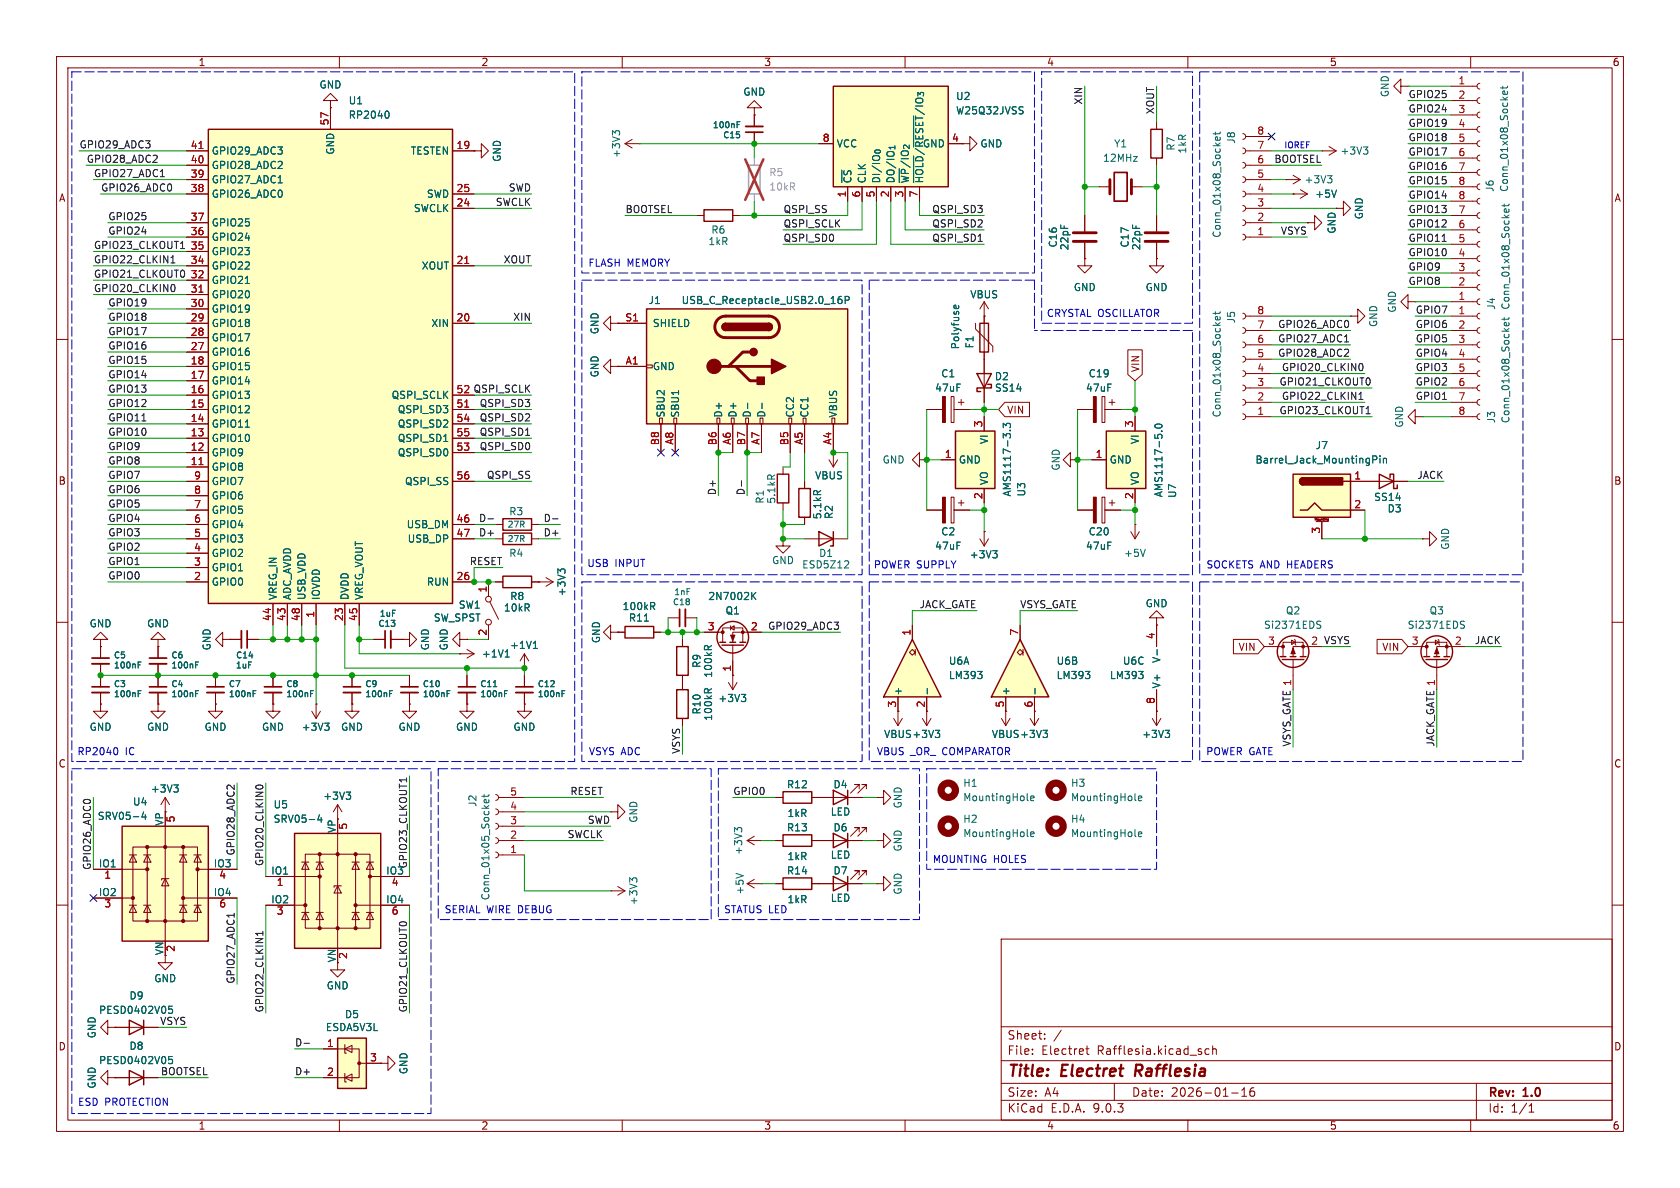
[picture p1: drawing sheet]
<svg xmlns="http://www.w3.org/2000/svg" width="297mm" height="210mm" viewBox="0 0 297 210" stroke-linecap="round" stroke-linejoin="round" font-family="sans-serif">
<defs><g id="words">
<g font-size="2.8" fill="#840000">
<text x="178" y="190.9">Title:</text>
<text x="187.7" y="190.9">Electret</text>
<text x="201.5" y="190.9">Rafflesia</text>
</g>
<g font-size="2.1" fill="#840000">
<text x="178" y="184">Sheet:</text>
<text x="178" y="186.7">File:</text>
<text x="184.1" y="186.7">Electret</text>
<text x="194" y="186.7">Rafflesia.kicad_sch</text>
<text x="178" y="196.9">KiCad</text>
<text x="178" y="194.1">Size:</text>
<text x="184.7" y="194.1">A4</text>
<text x="185.7" y="196.9">E.D.A.</text>
<text x="193.3" y="196.9">9.0.3</text>
<text x="200" y="194.1">Date:</text>
<text x="207" y="194.1">2026-01-16</text>
<text x="263" y="194.3">Rev:</text>
<text x="263" y="196.9">Id:</text>
<text x="267.1" y="196.9">1/1</text>
<text x="269.4" y="194.3">1.0</text>
</g>
<g font-size="1.8" fill="#840000">
<text x="35" y="11.9">1</text>
<text x="85" y="11.9">2</text>
<text x="135" y="11.9">3</text>
<text x="185" y="11.9">4</text>
<text x="235" y="11.9">5</text>
<text x="285" y="11.9">6</text>
<text x="10.3" y="35.9">A</text>
<text x="285.3" y="35.9">A</text>
<text x="201.6" y="65.9" transform="rotate(-90 201.6 65.9)">VIN</text>
<text x="178" y="73.3">VIN</text>
<text x="10.3" y="85.9">B</text>
<text x="285.3" y="85.9">B</text>
<text x="218.9" y="115.3">VIN</text>
<text x="244.3" y="115.3">VIN</text>
<text x="163.6" y="125.2" transform="rotate(-90 163.6 125.2)">2</text>
<text x="10.3" y="135.9">C</text>
<text x="285.3" y="135.9">C</text>
<text x="29" y="146.1" transform="rotate(-90 29 146.1)">VP</text>
<text x="29" y="169" transform="rotate(-90 29 169)">VN</text>
<text x="10.3" y="185.9">D</text>
<text x="285.3" y="185.9">D</text>
<text x="35" y="199.9">1</text>
<text x="85" y="199.9">2</text>
<text x="135" y="199.9">3</text>
<text x="185" y="199.9">4</text>
<text x="235" y="199.9">5</text>
<text x="285" y="199.9">6</text>
</g>
<g font-size="1.8" fill="#006464">
<text x="56.4" y="15.8">GND</text>
<text x="131.3" y="17.1">GND</text>
<text x="168.9" y="17.9">U2</text>
<text x="245.7" y="17.3" transform="rotate(-90 245.7 17.3)">GND</text>
<text x="61.5" y="18.6">U1</text>
<text x="61.5" y="21.2">RP2040</text>
<text x="168.9" y="20.4">W25Q32JVSS</text>
<text x="37.3" y="27.5">GPIO29_ADC3</text>
<text x="59.3" y="27.4" transform="rotate(-90 59.3 27.4)">GND</text>
<text x="72.5" y="27.5">TESTEN</text>
<text x="88.7" y="28.7" transform="rotate(-90 88.7 28.7)">GND</text>
<text x="109.8" y="28" transform="rotate(-90 109.8 28)">+3V3</text>
<text x="147.8" y="26.3">VCC</text>
<text x="163.1" y="26.3">GND</text>
<text x="173.2" y="26.3">GND</text>
<text x="194.9" y="28.8">12MHz</text>
<text x="196.9" y="26.3">Y1</text>
<text x="207.9" y="26.7" transform="rotate(-90 207.9 26.7)">R7</text>
<text x="209.9" y="27.3" transform="rotate(-90 209.9 27.3)">1kR</text>
<text x="218.5" y="25.5" transform="rotate(-90 218.5 25.5)">J8</text>
<text x="236.9" y="27.5">+3V3</text>
<text x="37.3" y="35.2">GPIO26_ADC0</text>
<text x="37.3" y="32.6">GPIO27_ADC1</text>
<text x="37.3" y="30.1">GPIO28_ADC2</text>
<text x="75.4" y="35.2">SWD</text>
<text x="150.7" y="32.5" transform="rotate(-90 150.7 32.5)">~{CS}</text>
<text x="153.3" y="32.5" transform="rotate(-90 153.3 32.5)">CLK</text>
<text x="155.8" y="32.5" transform="rotate(-90 155.8 32.5)">DI/IO_{0}</text>
<text x="158.3" y="32.5" transform="rotate(-90 158.3 32.5)">DO/IO_{1}</text>
<text x="160.9" y="32.5" transform="rotate(-90 160.9 32.5)">~{WP}/IO_{2}</text>
<text x="163.4" y="32.5" transform="rotate(-90 163.4 32.5)">~{HOLD}/~{RESET}/IO_{3}</text>
<text x="230.5" y="32.6">+3V3</text>
<text x="232.4" y="35.2">+5V</text>
<text x="264.3" y="34" transform="rotate(-90 264.3 34)">J6</text>
<text x="266.8" y="34" transform="rotate(-90 266.8 34)">Conn_01x08_Socket</text>
<text x="37.3" y="40.2">GPIO25</text>
<text x="73.1" y="37.7">SWCLK</text>
<text x="125.7" y="41.5">R6</text>
<text x="236.3" y="41.4" transform="rotate(-90 236.3 41.4)">GND</text>
<text x="241.1" y="38.9" transform="rotate(-90 241.1 38.9)">GND</text>
<text x="37.3" y="47.9">GPIO22</text>
<text x="37.3" y="45.3">GPIO23</text>
<text x="37.3" y="42.8">GPIO24</text>
<text x="74.5" y="47.9">XOUT</text>
<text x="125.1" y="43.5">1kR</text>
<text x="187" y="43.9" transform="rotate(-90 187 43.9)">C16</text>
<text x="189.1" y="44.3" transform="rotate(-90 189.1 44.3)">22pF</text>
<text x="199.7" y="43.9" transform="rotate(-90 199.7 43.9)">C17</text>
<text x="201.8" y="44.3" transform="rotate(-90 201.8 44.3)">22pF</text>
<text x="216" y="42.1" transform="rotate(-90 216 42.1)">Conn_01x08_Socket</text>
<text x="37.3" y="52.9">GPIO20</text>
<text x="37.3" y="50.4">GPIO21</text>
<text x="114.6" y="53.9">J1</text>
<text x="120.4" y="53.9">USB_C_Receptacle_USB2.0_16P</text>
<text x="171.4" y="52.9">VBUS</text>
<text x="189.7" y="51.7">GND</text>
<text x="202.4" y="51.7">GND</text>
<text x="37.3" y="58">GPIO18</text>
<text x="37.3" y="55.5">GPIO19</text>
<text x="76.2" y="58">XIN</text>
<text x="106" y="59.2" transform="rotate(-90 106 59.2)">GND</text>
<text x="115.3" y="58">SHIELD</text>
<text x="218.5" y="57.3" transform="rotate(-90 218.5 57.3)">J5</text>
<text x="243.7" y="57.9" transform="rotate(-90 243.7 57.9)">GND</text>
<text x="247" y="55.4" transform="rotate(-90 247 55.4)">GND</text>
<text x="264.5" y="54.9" transform="rotate(-90 264.5 54.9)">J4</text>
<text x="267.1" y="54.9" transform="rotate(-90 267.1 54.9)">Conn_01x08_Socket</text>
<text x="37.3" y="65.6">GPIO15</text>
<text x="37.3" y="63.1">GPIO16</text>
<text x="37.3" y="60.6">GPIO17</text>
<text x="115.3" y="65.6">GND</text>
<text x="169.8" y="61.9" transform="rotate(-90 169.8 61.9)">Polyfuse</text>
<text x="172.3" y="61.7" transform="rotate(-90 172.3 61.7)">F1</text>
<text x="37.3" y="70.7">GPIO13</text>
<text x="37.3" y="68.2">GPIO14</text>
<text x="69.1" y="70.7">QSPI_SCLK</text>
<text x="106" y="66.8" transform="rotate(-90 106 66.8)">GND</text>
<text x="165.2" y="69.4">47uF</text>
<text x="166.3" y="66.9">C1</text>
<text x="175.8" y="67.4">D2</text>
<text x="175.8" y="69.4">SS14</text>
<text x="191.9" y="69.4">47uF</text>
<text x="192.4" y="66.9">C19</text>
<text x="37.3" y="75.8">GPIO11</text>
<text x="37.3" y="73.3">GPIO12</text>
<text x="70.2" y="75.8">QSPI_SD2</text>
<text x="70.2" y="73.3">QSPI_SD3</text>
<text x="117.7" y="73.9" transform="rotate(-90 117.7 73.9)">SBU2</text>
<text x="120.2" y="73.9" transform="rotate(-90 120.2 73.9)">SBU1</text>
<text x="127.9" y="73.9" transform="rotate(-90 127.9 73.9)">D+</text>
<text x="130.4" y="73.9" transform="rotate(-90 130.4 73.9)">D+</text>
<text x="132.9" y="73.9" transform="rotate(-90 132.9 73.9)">D-</text>
<text x="135.5" y="73.9" transform="rotate(-90 135.5 73.9)">D-</text>
<text x="140.6" y="73.9" transform="rotate(-90 140.6 73.9)">CC2</text>
<text x="143.1" y="73.9" transform="rotate(-90 143.1 73.9)">CC1</text>
<text x="148.2" y="73.9" transform="rotate(-90 148.2 73.9)">VBUS</text>
<text x="216" y="73.9" transform="rotate(-90 216 73.9)">Conn_01x08_Socket</text>
<text x="248.3" y="75.7" transform="rotate(-90 248.3 75.7)">GND</text>
<text x="264.5" y="74.9" transform="rotate(-90 264.5 74.9)">J3</text>
<text x="267.1" y="74.9" transform="rotate(-90 267.1 74.9)">Conn_01x08_Socket</text>
<text x="37.3" y="83.4">GPIO8</text>
<text x="37.3" y="80.9">GPIO9</text>
<text x="37.3" y="78.3">GPIO10</text>
<text x="70.2" y="80.9">QSPI_SD0</text>
<text x="70.2" y="78.3">QSPI_SD1</text>
<text x="155.9" y="82.1">GND</text>
<text x="169.4" y="82.1">GND</text>
<text x="174.9" y="78.6" transform="rotate(-90 174.9 78.6)">VI</text>
<text x="187.6" y="83.3" transform="rotate(-90 187.6 83.3)">GND</text>
<text x="196.1" y="82.1">GND</text>
<text x="201.5" y="78.6" transform="rotate(-90 201.5 78.6)">VI</text>
<text x="221.8" y="82.1">Barrel_Jack_MountingPin</text>
<text x="232.5" y="79.6">J7</text>
<text x="37.3" y="88.5">GPIO6</text>
<text x="37.3" y="86">GPIO7</text>
<text x="71.5" y="86">QSPI_SS</text>
<text x="135.2" y="89.1" transform="rotate(-90 135.2 89.1)">R1</text>
<text x="137.3" y="89.1" transform="rotate(-90 137.3 89.1)">5.1kR</text>
<text x="144" y="84.9">VBUS</text>
<text x="174.9" y="85.9" transform="rotate(-90 174.9 85.9)">VO</text>
<text x="178.9" y="87.9" transform="rotate(-90 178.9 87.9)">AMS1117-3.3</text>
<text x="181.5" y="87.9" transform="rotate(-90 181.5 87.9)">U3</text>
<text x="201.5" y="85.9" transform="rotate(-90 201.5 85.9)">VO</text>
<text x="205.7" y="88" transform="rotate(-90 205.7 88)">AMS1117-5.0</text>
<text x="208.1" y="88.1" transform="rotate(-90 208.1 88.1)">U7</text>
<text x="242.8" y="88.7">SS14</text>
<text x="37.3" y="93.6">GPIO4</text>
<text x="37.3" y="91">GPIO5</text>
<text x="71.8" y="93.6">USB_DM</text>
<text x="89.9" y="91.3">R3</text>
<text x="145.4" y="91.9" transform="rotate(-90 145.4 91.9)">5.1kR</text>
<text x="147.4" y="91.8" transform="rotate(-90 147.4 91.8)">R2</text>
<text x="166.3" y="94.8">C2</text>
<text x="192.4" y="94.8">C20</text>
<text x="245.2" y="90.8">D3</text>
<text x="37.3" y="101.2">GPIO1</text>
<text x="37.3" y="98.7">GPIO2</text>
<text x="37.3" y="96.1">GPIO3</text>
<text x="72" y="96.1">USB_DP</text>
<text x="89.9" y="98.7">R4</text>
<text x="136.4" y="99.9">GND</text>
<text x="141.7" y="100.7">ESD5Z12</text>
<text x="144.7" y="98.7">D1</text>
<text x="165.2" y="97.4">47uF</text>
<text x="171.3" y="98.9">+3V3</text>
<text x="191.9" y="97.4">47uF</text>
<text x="198.6" y="98.7">+5V</text>
<text x="256.4" y="97.3" transform="rotate(-90 256.4 97.3)">GND</text>
<text x="37.3" y="103.7">GPIO0</text>
<text x="49.1" y="106.2" transform="rotate(-90 49.1 106.2)">VREG_IN</text>
<text x="51.7" y="106.2" transform="rotate(-90 51.7 106.2)">ADC_AVDD</text>
<text x="54.2" y="106.2" transform="rotate(-90 54.2 106.2)">USB_VDD</text>
<text x="56.7" y="106.2" transform="rotate(-90 56.7 106.2)">IOVDD</text>
<text x="61.8" y="106.2" transform="rotate(-90 61.8 106.2)">DVDD</text>
<text x="64.4" y="106.2" transform="rotate(-90 64.4 106.2)">VREG_VOUT</text>
<text x="75.4" y="103.7">RUN</text>
<text x="81" y="107.8">SW1</text>
<text x="90.1" y="106.3">R8</text>
<text x="100.2" y="105.5" transform="rotate(-90 100.2 105.5)">+3V3</text>
<text x="125.1" y="106.3">2N7002K</text>
<text x="202.4" y="107.5">GND</text>
<text x="15.7" y="111.1">GND</text>
<text x="25.9" y="111.1">GND</text>
<text x="76.6" y="110.1">SW_SPST</text>
<text x="89" y="108.3">10kR</text>
<text x="106.3" y="113.8" transform="rotate(-90 106.3 113.8)">GND</text>
<text x="110" y="108.1">100kR</text>
<text x="111.1" y="110.1">R11</text>
<text x="128.2" y="108.8">Q1</text>
<text x="223.4" y="111.4">Si2371EDS</text>
<text x="227.2" y="108.8">Q2</text>
<text x="248.8" y="111.4">Si2371EDS</text>
<text x="252.6" y="108.8">Q3</text>
<text x="37.4" y="115.1" transform="rotate(-90 37.4 115.1)">GND</text>
<text x="76" y="115.1" transform="rotate(-90 76 115.1)">GND</text>
<text x="79.3" y="115.1" transform="rotate(-90 79.3 115.1)">GND</text>
<text x="85.1" y="116.4">+1V1</text>
<text x="90.1" y="114.9">+1V1</text>
<text x="124.1" y="118.2" transform="rotate(-90 124.1 118.2)">R9</text>
<text x="126.1" y="119.9" transform="rotate(-90 126.1 119.9)">100kR</text>
<text x="167.6" y="117.7">U6A</text>
<text x="186.7" y="117.7">U6B</text>
<text x="198.4" y="117.7">U6C</text>
<text x="205.3" y="117.3" transform="rotate(-90 205.3 117.3)">V-</text>
<text x="126.9" y="124.3">+3V3</text>
<text x="159.6" y="123.1" transform="rotate(-90 159.6 123.1)">+</text>
<text x="167.6" y="120.2">LM393</text>
<text x="178.7" y="123.1" transform="rotate(-90 178.7 123.1)">+</text>
<text x="186.7" y="120.2">LM393</text>
<text x="196.1" y="120.2">LM393</text>
<text x="205.3" y="121.8" transform="rotate(-90 205.3 121.8)">V+</text>
<text x="15.7" y="129.4">GND</text>
<text x="25.9" y="129.4">GND</text>
<text x="36.1" y="129.4">GND</text>
<text x="46.2" y="129.4">GND</text>
<text x="53.2" y="129.4">+3V3</text>
<text x="60.2" y="129.4">GND</text>
<text x="70.4" y="129.4">GND</text>
<text x="80.5" y="129.4">GND</text>
<text x="90.7" y="129.4">GND</text>
<text x="124.1" y="126.4" transform="rotate(-90 124.1 126.4)">R10</text>
<text x="126.1" y="127.5" transform="rotate(-90 126.1 127.5)">100kR</text>
<text x="156.2" y="130.7">VBUS+3V3</text>
<text x="175.2" y="130.7">VBUS+3V3</text>
<text x="201.8" y="130.7">+3V3</text>
<text x="23.4" y="142.6">U4</text>
<text x="26.6" y="140.3">+3V3</text>
<text x="48.3" y="143.1">U5</text>
<text x="57" y="141.6">+3V3</text>
<text x="84.4" y="142.7" transform="rotate(-90 84.4 142.7)">J2</text>
<text x="139" y="139.5">R12</text>
<text x="147.2" y="139.5">D4</text>
<text x="159.6" y="143" transform="rotate(-90 159.6 143)">GND</text>
<text x="170.2" y="139.3">H1</text>
<text x="170.2" y="141.8">MountingHole</text>
<text x="189.2" y="139.3">H3</text>
<text x="189.2" y="141.8">MountingHole</text>
<text x="17.2" y="145.1">SRV05-4</text>
<text x="48.3" y="145.6">SRV05-4</text>
<text x="59.4" y="147.3" transform="rotate(-90 59.4 147.3)">VP</text>
<text x="112.9" y="145.5" transform="rotate(-90 112.9 145.5)">GND</text>
<text x="139" y="147.2">R13</text>
<text x="139.1" y="144.6">1kR</text>
<text x="146.8" y="144.4">LED</text>
<text x="147.2" y="147.2">D6</text>
<text x="170.2" y="145.6">H2</text>
<text x="170.2" y="148.2">MountingHole</text>
<text x="189.2" y="145.6">H4</text>
<text x="189.2" y="148.2">MountingHole</text>
<text x="17.4" y="153.4">IO1</text>
<text x="37.7" y="153.4">IO3</text>
<text x="47.9" y="154.7">IO1</text>
<text x="68.2" y="154.7">IO3</text>
<text x="131.4" y="151.2" transform="rotate(-90 131.4 151.2)">+3V3</text>
<text x="139" y="154.8">R14</text>
<text x="139.1" y="152.2">1kR</text>
<text x="146.8" y="152">LED</text>
<text x="147.2" y="154.8">D7</text>
<text x="159.6" y="150.6" transform="rotate(-90 159.6 150.6)">GND</text>
<text x="17.4" y="158.5">IO2</text>
<text x="37.7" y="158.5">IO4</text>
<text x="47.9" y="159.8">IO2</text>
<text x="68.2" y="159.8">IO4</text>
<text x="86.7" y="159.2" transform="rotate(-90 86.7 159.2)">Conn_01x05_Socket</text>
<text x="112.9" y="160.1" transform="rotate(-90 112.9 160.1)">+3V3</text>
<text x="131.7" y="158.2" transform="rotate(-90 131.7 158.2)">+5V</text>
<text x="139.1" y="159.9">1kR</text>
<text x="146.8" y="159.6">LED</text>
<text x="159.6" y="158.2" transform="rotate(-90 159.6 158.2)">GND</text>
<text x="27.2" y="173.8">GND</text>
<text x="59.4" y="170.2" transform="rotate(-90 59.4 170.2)">VN</text>
<text x="17.4" y="179.4">PESD0402V05</text>
<text x="22.8" y="176.9">D9</text>
<text x="57.7" y="175.1">GND</text>
<text x="17.1" y="183.6" transform="rotate(-90 17.1 183.6)">GND</text>
<text x="22.8" y="185.8">D8</text>
<text x="57.5" y="182.5">ESDA5V3L</text>
<text x="60.9" y="180.2">D5</text>
<text x="17.4" y="188.3">PESD0402V05</text>
<text x="72.2" y="190" transform="rotate(-90 72.2 190)">GND</text>
<text x="17.1" y="192.5" transform="rotate(-90 17.1 192.5)">GND</text>
</g>
<g font-size="1.8" fill="#0f0f0f">
<text x="248.9" y="17.4">GPIO25</text>
<text x="191.4" y="18.6" transform="rotate(-90 191.4 18.6)">XIN</text>
<text x="204.1" y="20.3" transform="rotate(-90 204.1 20.3)">XOUT</text>
<text x="248.9" y="20">GPIO24</text>
<text x="248.9" y="22.5">GPIO19</text>
<text x="14" y="26.3">GPIO29_ADC3</text>
<text x="15.2" y="28.9">GPIO28_ADC2</text>
<text x="225.2" y="28.9">BOOTSEL</text>
<text x="248.9" y="27.6">GPIO17</text>
<text x="248.9" y="25.1">GPIO18</text>
<text x="16.5" y="31.4">GPIO27_ADC1</text>
<text x="17.8" y="33.9">GPIO26_ADC0</text>
<text x="89.8" y="33.9">SWD</text>
<text x="248.9" y="30.1">GPIO16</text>
<text x="248.9" y="35.2">GPIO14</text>
<text x="248.9" y="32.7">GPIO15</text>
<text x="19" y="41.6">GPIO24</text>
<text x="19" y="39">GPIO25</text>
<text x="87.5" y="36.5">SWCLK</text>
<text x="110.5" y="37.8">BOOTSEL</text>
<text x="138.4" y="37.8">QSPI_SS</text>
<text x="138.4" y="40.3">QSPI_SCLK</text>
<text x="164.7" y="40.3">QSPI_SD2</text>
<text x="164.7" y="37.8">QSPI_SD3</text>
<text x="226.3" y="41.6">VSYS</text>
<text x="248.9" y="37.8">GPIO13</text>
<text x="248.9" y="40.3">GPIO12</text>
<text x="16.5" y="44.1">GPIO23_CLKOUT1</text>
<text x="16.5" y="46.6">GPIO22_CLKIN1</text>
<text x="88.9" y="46.6">XOUT</text>
<text x="138.4" y="42.8">QSPI_SD0</text>
<text x="164.7" y="42.8">QSPI_SD1</text>
<text x="248.9" y="45.4">GPIO10</text>
<text x="248.9" y="47.9">GPIO9</text>
<text x="248.9" y="42.8">GPIO11</text>
<text x="16.5" y="49.2">GPIO21_CLKOUT0</text>
<text x="16.5" y="51.7">GPIO20_CLKIN0</text>
<text x="248.9" y="50.5">GPIO8</text>
<text x="19" y="56.8">GPIO18</text>
<text x="19" y="54.3">GPIO19</text>
<text x="19" y="59.3">GPIO17</text>
<text x="90.6" y="56.8">XIN</text>
<text x="225.9" y="58.1">GPIO26_ADC0</text>
<text x="250.2" y="58.1">GPIO6</text>
<text x="250.2" y="55.5">GPIO7</text>
<text x="19" y="64.4">GPIO15</text>
<text x="19" y="61.9">GPIO16</text>
<text x="225.9" y="60.6">GPIO27_ADC1</text>
<text x="225.9" y="63.2">GPIO28_ADC2</text>
<text x="226.5" y="65.7">GPIO20_CLKIN0</text>
<text x="250.2" y="65.7">GPIO3</text>
<text x="250.2" y="60.6">GPIO5</text>
<text x="250.2" y="63.2">GPIO4</text>
<text x="19" y="69.5">GPIO13</text>
<text x="19" y="67">GPIO14</text>
<text x="80.6" y="69.6">52 QSPI_SCLK</text>
<text x="226.1" y="68.2">GPIO21_CLKOUT0</text>
<text x="226.5" y="70.8">GPIO22_CLKIN1</text>
<text x="250.2" y="68.2">GPIO2</text>
<text x="250.2" y="70.8">GPIO1</text>
<text x="19" y="74.6">GPIO11</text>
<text x="19" y="72">GPIO12</text>
<text x="19" y="77.1">GPIO10</text>
<text x="84.7" y="77.1">QSPI_SD1</text>
<text x="84.7" y="74.6">QSPI_SD2</text>
<text x="84.7" y="72">QSPI_SD3</text>
<text x="226.1" y="73.3">GPIO23_CLKOUT1</text>
<text x="19" y="82.2">GPIO8</text>
<text x="19" y="79.7">GPIO9</text>
<text x="84.7" y="79.7">QSPI_SD0</text>
<text x="19" y="89.8">GPIO5</text>
<text x="19" y="87.3">GPIO6</text>
<text x="19" y="84.7">GPIO7</text>
<text x="86" y="84.7">QSPI_SS</text>
<text x="126.7" y="87.6" transform="rotate(-90 126.7 87.6)">D+</text>
<text x="131.7" y="87.6" transform="rotate(-90 131.7 87.6)">D-</text>
<text x="250.5" y="84.7">JACK</text>
<text x="19" y="94.9">GPIO3</text>
<text x="19" y="92.4">GPIO4</text>
<text x="84.6" y="92.4">D-</text>
<text x="84.6" y="94.9">D+</text>
<text x="96" y="92.4">D-</text>
<text x="96" y="94.9">D+</text>
<text x="19" y="100">GPIO1</text>
<text x="19" y="97.4">GPIO2</text>
<text x="83" y="100">RESET</text>
<text x="19" y="102.5">GPIO0</text>
<text x="162.5" y="107.6">JACK_GATE</text>
<text x="180.3" y="107.6">VSYS_GATE</text>
<text x="135.7" y="111.4">GPIO29_ADC3</text>
<text x="234" y="114">VSYS</text>
<text x="260.6" y="114">JACK</text>
<text x="120.3" y="133.4" transform="rotate(-90 120.3 133.4)">VSYS</text>
<text x="228.3" y="132.1" transform="rotate(-90 228.3 132.1)">VSYS_GATE1</text>
<text x="253.7" y="132.1" transform="rotate(-90 253.7 132.1)">JACK_GATE 1</text>
<text x="100.7" y="140.6">RESET</text>
<text x="129.5" y="140.6">GPIO0</text>
<text x="100.2" y="148.2">SWCLK</text>
<text x="103.8" y="145.7">SWD</text>
<text x="16.2" y="153.9" transform="rotate(-90 16.2 153.9)">GPIO26_ADC0</text>
<text x="41.6" y="151.3" transform="rotate(-90 41.6 151.3)">GPIO28_ADC2</text>
<text x="46.6" y="153.2" transform="rotate(-90 46.6 153.2)">GPIO20_CLKIN0</text>
<text x="72" y="153.6" transform="rotate(-90 72 153.6)">GPIO23_CLKOUT1</text>
<text x="41.6" y="174" transform="rotate(-90 41.6 174)">GPIO27_ADC1</text>
<text x="46.6" y="179.1" transform="rotate(-90 46.6 179.1)">GPIO22_CLKIN1</text>
<text x="72" y="179.1" transform="rotate(-90 72 179.1)">GPIO21_CLKOUT0</text>
<text x="28.2" y="181.3">VSYS</text>
<text x="52.1" y="185.1">D-</text>
<text x="28.3" y="190.2">BOOTSEL</text>
<text x="52.1" y="190.2">D+</text>
</g>
<g font-size="1.8" fill="#a90000">
<text x="257.7" y="15">1</text>
<text x="257.7" y="17.5">2</text>
<text x="58.2" y="22.3" transform="rotate(-90 58.2 22.3)">57</text>
<text x="222.2" y="23.9">8</text>
<text x="257.7" y="20.1">3</text>
<text x="257.7" y="22.6">4</text>
<text x="33.6" y="29">40</text>
<text x="33.6" y="26.4">41</text>
<text x="80.6" y="26.4">19</text>
<text x="145.3" y="25.1">8</text>
<text x="168.2" y="25.1">4</text>
<text x="222.2" y="29">6</text>
<text x="222.2" y="26.4">7</text>
<text x="257.7" y="25.1">5</text>
<text x="257.7" y="27.7">6</text>
<text x="33.6" y="34">38</text>
<text x="33.6" y="31.5">39</text>
<text x="80.6" y="34">25</text>
<text x="149.6" y="35" transform="rotate(-90 149.6 35)">1</text>
<text x="152.1" y="35" transform="rotate(-90 152.1 35)">6</text>
<text x="154.7" y="35" transform="rotate(-90 154.7 35)">5</text>
<text x="157.2" y="35" transform="rotate(-90 157.2 35)">2</text>
<text x="159.8" y="35" transform="rotate(-90 159.8 35)">3</text>
<text x="162.3" y="35" transform="rotate(-90 162.3 35)">7</text>
<text x="222.2" y="34">4</text>
<text x="222.2" y="31.5">5</text>
<text x="257.7" y="30.2">7</text>
<text x="257.7" y="32.8">8</text>
<text x="257.7" y="35.3">8</text>
<text x="33.6" y="41.7">36</text>
<text x="33.6" y="39.1">37</text>
<text x="80.6" y="36.6">24</text>
<text x="222.2" y="41.7">1</text>
<text x="222.2" y="39.1">2</text>
<text x="222.2" y="36.6">3</text>
<text x="257.7" y="40.4">6</text>
<text x="257.7" y="37.8">7</text>
<text x="33.6" y="46.7">34</text>
<text x="33.6" y="44.2">35</text>
<text x="80.6" y="46.7">21</text>
<text x="257.7" y="45.5">4</text>
<text x="257.7" y="42.9">5</text>
<text x="33.6" y="51.8">31</text>
<text x="33.6" y="49.3">32</text>
<text x="257.7" y="53.1">1</text>
<text x="257.7" y="50.5">2</text>
<text x="257.7" y="48">3</text>
<text x="33.6" y="59.4">28</text>
<text x="33.6" y="56.9">29</text>
<text x="33.6" y="54.4">30</text>
<text x="80.6" y="56.9">20</text>
<text x="110.4" y="56.9">S1</text>
<text x="222.2" y="58.2">7</text>
<text x="222.2" y="55.6">8</text>
<text x="257.7" y="55.6">1</text>
<text x="257.7" y="58.2">2</text>
<text x="33.6" y="64.5">18</text>
<text x="33.6" y="62">27</text>
<text x="110.5" y="64.5">A1</text>
<text x="222.2" y="65.8">4</text>
<text x="222.2" y="63.2">5</text>
<text x="222.2" y="60.7">6</text>
<text x="257.7" y="60.7">3</text>
<text x="257.7" y="63.2">4</text>
<text x="257.7" y="65.8">5</text>
<text x="33.6" y="69.6">16</text>
<text x="33.6" y="67.1">17</text>
<text x="80.6" y="69.6">52</text>
<text x="222.2" y="70.9">2</text>
<text x="222.2" y="68.3">3</text>
<text x="257.7" y="68.3">6</text>
<text x="257.7" y="70.9">7</text>
<text x="33.6" y="77.2">13</text>
<text x="33.6" y="74.7">14</text>
<text x="33.6" y="72.1">15</text>
<text x="80.6" y="77.2">55</text>
<text x="80.6" y="74.7">54</text>
<text x="80.6" y="72.1">51</text>
<text x="173.7" y="75.6" transform="rotate(-90 173.7 75.6)">3</text>
<text x="200.4" y="75.6" transform="rotate(-90 200.4 75.6)">3</text>
<text x="222.2" y="73.4">1</text>
<text x="257.7" y="73.4">8</text>
<text x="33.6" y="82.3">11</text>
<text x="33.6" y="79.8">12</text>
<text x="80.6" y="79.8">53</text>
<text x="116.6" y="78.8" transform="rotate(-90 116.6 78.8)">B8</text>
<text x="119.1" y="78.7" transform="rotate(-90 119.1 78.7)">A8</text>
<text x="126.7" y="78.8" transform="rotate(-90 126.7 78.8)">B6</text>
<text x="129.3" y="78.7" transform="rotate(-90 129.3 78.7)">A6</text>
<text x="131.8" y="78.8" transform="rotate(-90 131.8 78.8)">B7</text>
<text x="134.4" y="78.7" transform="rotate(-90 134.4 78.7)">A7</text>
<text x="139.4" y="78.8" transform="rotate(-90 139.4 78.8)">B5</text>
<text x="142" y="78.7" transform="rotate(-90 142 78.7)">A5</text>
<text x="147.1" y="78.7" transform="rotate(-90 147.1 78.7)">A4</text>
<text x="166.9" y="81">1</text>
<text x="193.6" y="81">1</text>
<text x="34.2" y="89.9">7</text>
<text x="34.2" y="87.4">8</text>
<text x="34.2" y="84.8">9</text>
<text x="80.6" y="84.8">56</text>
<text x="173.7" y="88.3" transform="rotate(-90 173.7 88.3)">2</text>
<text x="200.4" y="88.3" transform="rotate(-90 200.4 88.3)">2</text>
<text x="239.3" y="84.8">1</text>
<text x="239.3" y="89.9">2</text>
<text x="34.2" y="95">5</text>
<text x="34.2" y="92.5">6</text>
<text x="80.6" y="95">47</text>
<text x="80.6" y="92.5">46</text>
<text x="233.4" y="94.4" transform="rotate(-90 233.4 94.4)">3</text>
<text x="34.2" y="100.1">3</text>
<text x="34.2" y="97.5">4</text>
<text x="34.2" y="102.6">2</text>
<text x="80.6" y="102.6">26</text>
<text x="86.1" y="104.8" transform="rotate(-90 86.1 104.8)">1</text>
<text x="48" y="109.9" transform="rotate(-90 48 109.9)">44</text>
<text x="50.5" y="109.9" transform="rotate(-90 50.5 109.9)">43</text>
<text x="53.1" y="109.9" transform="rotate(-90 53.1 109.9)">48</text>
<text x="55.6" y="109.3" transform="rotate(-90 55.6 109.3)">1</text>
<text x="60.7" y="109.9" transform="rotate(-90 60.7 109.9)">23</text>
<text x="63.2" y="109.9" transform="rotate(-90 63.2 109.9)">45</text>
<text x="86.1" y="112.5" transform="rotate(-90 86.1 112.5)">2</text>
<text x="125" y="111.5">3</text>
<text x="132.6" y="111.5">2</text>
<text x="161" y="112.5" transform="rotate(-90 161 112.5)">1</text>
<text x="180.1" y="112.5" transform="rotate(-90 180.1 112.5)">7</text>
<text x="204.2" y="113.1" transform="rotate(-90 204.2 113.1)">4</text>
<text x="129.3" y="118.8" transform="rotate(-90 129.3 118.8)">1</text>
<text x="224.1" y="114">3</text>
<text x="231.7" y="114">2</text>
<text x="249.5" y="114">3</text>
<text x="257.1" y="114">2</text>
<text x="158.5" y="125.2" transform="rotate(-90 158.5 125.2)">3</text>
<text x="177.5" y="125.2" transform="rotate(-90 177.5 125.2)">5</text>
<text x="182.6" y="125.2" transform="rotate(-90 182.6 125.2)">6</text>
<text x="204.2" y="124.5" transform="rotate(-90 204.2 124.5)">8</text>
<text x="90.1" y="143.3">4</text>
<text x="90.1" y="140.7">5</text>
<text x="31.2" y="145.5" transform="rotate(-90 31.2 145.5)">5</text>
<text x="61.7" y="146.8" transform="rotate(-90 61.7 146.8)">5</text>
<text x="90.1" y="148.3">2</text>
<text x="90.1" y="145.8">3</text>
<text x="18.3" y="155.7">1</text>
<text x="38.7" y="155.7">4</text>
<text x="90.1" y="150.9">1</text>
<text x="18.3" y="160.7">3</text>
<text x="38.7" y="160.7">6</text>
<text x="48.8" y="156.9">1</text>
<text x="69.1" y="156.9">4</text>
<text x="48.8" y="162">3</text>
<text x="69.1" y="162">6</text>
<text x="31.2" y="168.3" transform="rotate(-90 31.2 168.3)">2</text>
<text x="61.7" y="169.6" transform="rotate(-90 61.7 169.6)">2</text>
<text x="57.7" y="185.2">1</text>
<text x="57.7" y="190.2">2</text>
<text x="65.3" y="187.7">3</text>
</g>
<g font-size="1.8" fill="#989898">
<text x="135.9" y="31.3">R5</text>
<text x="135.9" y="33.9">10kR</text>
</g>
<g font-size="1.8" fill="#0000c2">
<text x="103.9" y="47.3">FLASH MEMORY</text>
<text x="185" y="56.2">CRYSTAL OSCILLATOR</text>
<text x="103.7" y="100.4">USB</text>
<text x="108.7" y="100.4">INPUT</text>
<text x="154.4" y="100.7">POWER SUPPLY</text>
<text x="213.2" y="100.7">SOCKETS AND HEADERS</text>
<text x="13.6" y="133.7">RP2040</text>
<text x="22.1" y="133.7">IC</text>
<text x="104" y="133.7">VSYS ADC</text>
<text x="154.9" y="133.7">VBUS</text>
<text x="161" y="133.7">_OR_ COMPARATOR</text>
<text x="213.1" y="133.7">POWER GATE</text>
<text x="164.8" y="152.8">MOUNTING HOLES</text>
<text x="78.5" y="161.6">SERIAL WIRE DEBUG</text>
<text x="127.9" y="161.6">STATUS LED</text>
<text x="13.7" y="195.7">ESD PROTECTION</text>
</g>
<g font-size="1.5" fill="#006464">
<text x="125.9" y="22.9">100nF</text>
<text x="127.7" y="24.6">C15</text>
<text x="89.6" y="93.5">27R</text>
<text x="89.6" y="96">27R</text>
<text x="118.9" y="107.2">C18</text>
<text x="119.1" y="105.4">1nF</text>
<text x="66.8" y="111">C13</text>
<text x="67" y="109.2">1uF</text>
<text x="20" y="116.6">C5</text>
<text x="20" y="118.4">100nF</text>
<text x="30.2" y="116.6">C6</text>
<text x="30.2" y="118.4">100nF</text>
<text x="41.6" y="118.4">1uF</text>
<text x="41.6" y="116.6">C14</text>
<text x="20" y="121.7">C3</text>
<text x="20" y="123.4">100nF</text>
<text x="30.2" y="121.7">C4</text>
<text x="30.2" y="123.4">100nF</text>
<text x="40.4" y="121.7">C7</text>
<text x="40.4" y="123.4">100nF</text>
<text x="50.5" y="121.7">C8</text>
<text x="50.5" y="123.4">100nF</text>
<text x="64.5" y="121.7">C9</text>
<text x="64.5" y="123.4">100nF</text>
<text x="74.6" y="121.7">C10</text>
<text x="74.6" y="123.4">100nF</text>
<text x="84.8" y="121.7">C11</text>
<text x="84.8" y="123.4">100nF</text>
<text x="95" y="121.7">C12</text>
<text x="95" y="123.4">100nF</text>
</g>
<text font-size="1.5" fill="#0000c2" x="227" y="26.4">IOREF</text>
<text font-size=".5" fill="#840000" x="232.2" y="92.2">Mounting</text>
</g></defs>
<g fill="none" stroke="#840000" stroke-width=".18">
<path d="M10 10h277v190h-277zM12 12h273v186h-273zM60 10v2M110 10v2M160 10v2M210 10v2M247.6 15.2v-1.2l-1.2 1.2 1.2 1.3v-1.3h1.3M248.9 15.2h.1M256.5 15.2h4.6M256.5 17.8h4.6M260 10v2M261.6 14.7l-.3 .2-.2 .3 .2 .4 .3 .1"/>
<path d="M261.6 17.3l-.3 .1-.2 .4 .2 .3 .3 .2M261.6 19.8l-.3 .2-.2 .3 .2 .4 .3 .1M228.6 34.3h.1M228.6 34.3h2.5M229.9 33.5l1.2 .8M231.1 39.4h1.3v-1.3l1.3 1.3-1.3 1.2v-1.2M231.1 39.4h.1M231.1 34.3l-1.2 .8M233.7 26.7h.1M233.7 26.7h2.5M234.9 25.9l1.3 .8M236.2 36.8h1.3v-1.2l1.3 1.2-1.3 1.3v-1.3"/>
<path d="M236.2 36.8h.1M236.2 26.7l-1.3 .7M256.5 20.3h4.6M256.5 22.9h4.6M256.5 25.4h4.6M256.5 27.9h4.6M256.5 30.5h4.6M256.5 33h4.6M256.5 38.1h4.6M256.5 35.6h4.6M261.6 22.4l-.3 .1-.2 .4 .2 .3 .3 .2M261.6 24.9l-.3 .1-.2 .4 .2 .4 .3 .1"/>
<path d="M261.6 27.4l-.3 .2-.2 .3 .2 .4 .3 .1M261.6 30l-.3 .1-.2 .4 .2 .3 .3 .2M261.6 32.5l-.3 .2-.2 .3 .2 .4 .3 .1M261.6 37.6l-.3 .1-.2 .4 .2 .4 .3 .1M261.6 35.1l-.3 .1-.2 .4 .2 .3 .3 .2M172.5 57.2v1l3 3v1M174 55.9h.1M174 53.3l-.8 1.3M174 53.3l.8 1.3M174 53.3v10.2M238.8 55.9h1.2v-1.3l1.3 1.3-1.3 1.3v-1.3M238.8 55.9h.1"/>
<path d="M248.9 53.3v-1.2l-1.3 1.2 1.3 1.3v-1.3h1.3M250.2 53.3h.1M256.5 53.3h4.6M256.5 50.8h4.6M256.5 48.3h4.6M256.5 45.7h4.6M256.5 43.2h4.6M256.5 40.6h4.6M256.5 55.9h4.6M256.5 58.4h4.6M261.6 52.8l-.3 .2-.2 .3 .2 .4 .3 .1M261.6 50.3l-.3 .1-.2 .4 .2 .4 .3 .1"/>
<path d="M261.6 47.8l-.3 .1-.2 .4 .2 .3 .3 .2M261.6 45.2l-.3 .2-.2 .3 .2 .4 .3 .1M261.6 42.7l-.3 .1-.2 .4 .2 .3 .3 .2M261.6 40.1l-.3 .2-.2 .3 .2 .4 .3 .1M261.6 55.4l-.3 .1-.2 .4 .2 .3 .3 .2M261.6 57.9l-.3 .2-.2 .3 .2 .4 .3 .1M10 60h2M163.8 72.4h2.8M168.1 70.1h.6v4.6h-.6zM168.7 72.4h2.7M169.4 71.1h1M169.9 70.6v1"/>
<path d="M256.5 71.1h4.6M256.5 61h4.6M256.5 63.5h4.6M256.5 66h4.6M256.5 68.6h4.6M256.5 73.7h4.6M261.6 60.5l-.3 .1-.2 .4 .2 .3 .3 .2M261.6 63l-.3 .1-.2 .4 .2 .4 .3 .1M261.6 65.5l-.3 .2-.2 .3 .2 .4 .3 .1M261.6 68.1l-.3 .1-.2 .4 .2 .3 .3 .2M261.6 70.6l-.3 .2-.2 .3 .2 .4 .3 .1M261.6 73.2l-.3 .1-.2 .4 .2 .3 .3 .2"/>
<path d="M285 60h2M138.4 95.3v1.2h1.3l-1.3 1.3-1.2-1.3h1.2M138.4 95.3h.1M163.8 90.2h2.8M168.1 87.9h.6v4.6h-.6zM168.7 90.2h2.7M169.4 88.9h1M169.9 88.4v1M173.2 95.3l.8 1.2M174 94h.1M174 94v2.5M174.8 95.3l-.8 1.2"/>
<path d="M199.9 94l.8 1.3M200.7 92.7h.1M200.7 92.7v2.6M201.4 94l-.7 1.3M10 110h2M48.3 119.4v2M72.4 119.4v2M86.4 102.9v2.5M86.4 110.5v2.5M86.6 106.4l1.5 3.1M107.9 111.8v-1.3l-1.2 1.3 1.2 1.2v-1.2h1.3M109.2 111.8h.1"/>
<path d="M109.2 111.8h1.3M115.6 111.8h1.2M118.1 109.2h2M120.6 113v1.3M120.6 119.4v2.5M121.2 109.2h2M124.5 111.8h3.3M127.8 113.5v-2.5h3.5v2.5M129.2 111l.6-.4v.8zM129.2 110.6v.8M129.5 119.4h.1M129.5 114v7.9"/>
<path d="M134.6 111.8h-5.1v1.7M285 110h2M48.3 122.4v2.1M72.4 122.4v2.1M120.6 127v1.3M128.8 120.7l.7 1.2M130.3 120.7l-.8 1.2M151.9 139.4v-.7h-.8h.8l-1.5 1.5M153.2 139.4v-.7h-.8h.8l-1.6 1.5M163.1 127l.7 1.3M163.8 125.7v2.6M164.6 127l-.8 1.3"/>
<path d="M59.7 142.2l-.8 1.3M59.7 142.2l.8 1.3M59.7 142.2v2.6M87.6 150.6l.4 .2 .1 .3-.1 .4-.4 .1M87.6 148.1l.4 .1 .1 .4-.1 .3-.4 .2M87.6 145.5l.4 .2 .1 .4-.1 .3-.4 .2M87.6 143l.4 .2 .1 .3-.1 .4-.4 .1M87.6 140.5l.4 .1 .1 .4-.1 .3-.4 .2M88.1 141h4.6M88.1 148.6h4.6M88.1 151.1h4.6M88.1 146.1h4.6"/>
<path d="M88.1 143.5h4.6M107.9 143.5h1.3v-1.3l1.3 1.3-1.3 1.3v-1.3M107.9 143.5h.1M107.9 157.5h.1M107.9 157.5h2.6M109.2 156.7l1.3 .8M110.5 157.5l-1.3 .7M132.1 148.6h2.5M132.1 148.6l1.2 .8M132.1 156.2h2.5M132.1 156.2l1.2 .8M133.3 147.8l-1.2 .8"/>
<path d="M133.3 155.4l-1.2 .8M134.6 148.6h.1M134.6 156.2h.1M137.2 141h1.2M137.2 148.6h1.2M137.2 156.2h1.2M143.5 141h8.9M143.5 148.6h8.9M143.5 156.2h1.3M151.9 147.1v-.8h-.8h.8l-1.5 1.5M153.2 147.1v-.8h-.8h.8l-1.6 1.5M154.9 141h1.3v-1.3l1.3 1.3-1.3 1.2v-1.2"/>
<path d="M154.9 141h.1M154.9 148.6h1.3v-1.3l1.3 1.3-1.3 1.3v-1.3M154.9 148.6h.1M10 160h2M177 166h108v32h-108zM285 160h2M60 198v2M110 198v2M160 198v2M177 194.5h108M177 191.5h108M177 187.5h108"/>
<path d="M177 181.5h108M182.5 186.3v.1M182.5 185.5v.1M184.7 183.6v.1M184.7 182.8v.1M187.6 182.1l-1.3 2M192 185.4h.5M192.2 184.9v1.3l.3 .2M197 191.5v3M210 198v2M213.7 185.5l-.4-.1-.3 .3v.4l.2 .2h.5M214.4 185.5l.2-.1 .4 .1v.9"/>
<path d="M214.4 184.9v1.5M217.7 193.2h1.2M219.5 193.8h.9M219.5 192.7l.5-.4v1.5M221.7 192.3a.59 .59 0 0 0-.7 .6v.6l.1 .2 .4 .1 .2-.1 .1-.5-.1-.3h-.5l-.2 .3M260 198v2M261 191.5v6.5M270.3 196.6h.9M270.3 195.5l.4-.4v1.5"/>
<circle cx="86.4" cy="105.9" r=".51"/>
<circle cx="86.4" cy="110" r=".51"/>
</g>
<path d="M200.9 188.2l-.3 2" fill="none" stroke="#840000" stroke-width=".4"/>
<g fill="none" stroke="#006464" stroke-width=".18">
<path d="M265.7 15.2v.5M266.5 16.1v.4l-.2 .2-.6-.1v-.5h.3l.1 .6M266.5 15.2l-.2 .3h-1.1M236.3 33.6l-.5 1.3M241 26h.8l-.4 .5M241.6 26.5l.2 .2v.3l-.2 .2M265.9 36.1v.4M266.7 37l.1 .3-.2 .2h-.6v-.5l.2-.1 .1 .6M266.8 36.1l-.2 .3h-1.1M168.8 54.6l-.2-.2v-.3l.2-.2h.1l.2 .7M169.4 54l.1 .4-.2 .2M265.9 56.1v.5"/>
<path d="M266.7 57l.1 .4-.2 .2-.6-.1v-.5h.2l.1 .6M266.8 56.1l-.2 .3h-1.1M175.5 97.4h.8l-.4 .4M176 97.8l.3 .3v.3l-.3 .2M202.5 97.1l-.4 1.3M113.9 109.8h.7M115.3 107.2l.5 .6M115.5 106.5l.3 .2-.1 .3-.2 .2M124.5 114.4l.3-.3 .3 .1 .1 .2M125.8 114.1l-.6 .4M133.1 105.3l.5 .7M133.6 104.7l-.7 .7"/>
<path d="M54.9 122.6h.4M54.9 122.1h.5M79 122.6h.4M79 122.1h.5M124.5 122l.3-.3 .3 .1 .1 .2M125.8 121.7l-.6 .5M131.1 122.8h.7l-.4 .4M131.6 123.2l.2 .3v.3l-.2 .2M165.3 129.1h.8l-.4 .5M165.9 129.6l.2 .2v.3l-.2 .3M61.2 140h.8l-.4 .5M61.7 140.5l.3 .3v.3l-.3 .2"/>
<path d="M85.6 140.5v.4M86.4 141.4v.3l-.2 .2h-.6v-.5l.3-.1 .1 .6M86.4 140.5l-.2 .3h-1M111.8 155.6l-.5-.4v.8M111.8 155.4l.2-.2h.4l.2 .2M130.1 154.4l1.3 .4M130.3 146.7l-.4-.4v.8M130.3 146.5l.3-.2h.3l.2 .2"/>
</g>
<g fill="none" stroke="#840000" stroke-width=".25">
<path d="M173.2 57.2h1.6v5h-1.6zM110.5 110.7h5.1v2.1h-5.1zM119.6 114.3h2.1v5.1h-2.1zM127.3 113.5h1M127.6 114h3.8M129 113.5h1M130.8 113.5h1M119.6 121.9h2.1v5.1h-2.1zM138.4 140h5.1v2h-5.1zM147.3 139.7l2.6 1.3-2.6 1.2zM149.9 139.7v2.5M138.4 155.2h5.1v2h-5.1z"/>
<path d="M138.4 147.6h5.1v2h-5.1zM147.3 147.3l2.6 1.3-2.6 1.3zM149.9 147.3v2.6"/>
<circle cx="129.5" cy="112.6" r="2.79"/>
</g>
<g fill="#840000" stroke="#840000" stroke-width=".18">
<path d="M129.2 112.3h.7l-.4 1z"/>
<path d="M166.6 70.1h.5v4.6h-.5z"/>
<path d="M166.6 87.9h.5v4.6h-.5z"/>
<circle cx="127.8" cy="111.8" r=".25"/>
<circle cx="131.3" cy="111.8" r=".25"/>
</g>
<path d="M120.1 107.7v3M46.7 121.4h3.1M70.9 121.4h3" fill="none" stroke="#840000" stroke-width=".3"/>
<path d="M121.2 107.7v3M46.7 122.4h3.1M70.9 122.4h3" fill="none" stroke="#840000" stroke-width=".33"/>
<path d="M168.9 76.2h7v10.2h-7z" fill="#ffffc2"/>
<path d="M203.5 22.9h2v5h-2zM168.9 76.2h7v10.2h-7z" fill="none" stroke="#840000" stroke-width=".25"/>
<g fill="none" stroke="#840000" stroke-width=".18">
<path d="M194.3 33h1.9M200 33h1.9M204.5 21.6v1.3M204.5 27.9v1.3M227.3 31.8h.1M227.3 31.8h2.6M228.6 31l1.3 .8M229.9 31.8l-1.3 .7M219.7 57.9l.4 .2 .1 .3-.1 .4-.4 .1M219.7 55.4l.4 .1 .1 .4-.1 .3-.4 .2M220.2 58.4h4.6M220.2 55.9h4.6"/>
<path d="M174 73.7v2.5M219.7 73.2l.4 .1 .1 .4-.1 .3-.4 .2M219.7 70.6l.4 .2 .1 .3-.1 .4-.4 .1M219.7 68.1l.4 .1 .1 .4-.1 .3-.4 .2M219.7 65.5l.4 .2 .1 .3-.1 .4-.4 .1M219.7 63l.4 .1 .1 .4-.1 .4-.4 .1M219.7 60.5l.4 .1 .1 .4-.1 .3-.4 .2M220.2 73.7h4.6M220.2 71.1h4.6M220.2 68.6h4.6M220.2 66h4.6M220.2 63.5h4.6"/>
<path d="M220.2 61h4.6M166.4 81.3h2.5M174 86.4v2.5M189.2 81.3v-1.3l-1.2 1.3 1.2 1.3v-1.3h1.3M190.5 81.3h.1"/>
</g>
<path d="M234.7 31.1h.8l-.5 .4M235.2 31.5l.3 .3v.3l-.3 .2M214.9 55.1v.5M215.7 56v.4l-.2 .1h-.6v-.5l.3-.1 .1 .6M215.7 55.1l-.2 .3h-1.1M177.4 75.6v-.8l.4 .5 .2-.4h.5l.1 .2-.1 .5M178.5 76.1h.1" fill="none" stroke="#006464" stroke-width=".18"/>
<path d="M196.2 31.8v2.5M200 31.8v2.5" fill="none" stroke="#840000" stroke-width=".51"/>
<path d="M197 30.5h2.3v5.1h-2.3z" fill="none" stroke="#840000" stroke-width=".3"/>
<path d="M180.3 113l5.1 10.2h-10.1z" fill="#ffffc2"/>
<path d="M172.7 66h2.6l-1.3 2.6zM174.6 67.9h.7v.7h-2.6v.6h.7M180.3 113l5.1 10.2h-10.1z" fill="none" stroke="#840000" stroke-width=".25"/>
<g fill="none" stroke="#840000" stroke-width=".18">
<path d="M191.8 38.1v2.8M204.5 38.1v2.8M219.7 38.9l.4 .1 .1 .4-.1 .3-.4 .2M219.7 36.3l.4 .2 .1 .3-.1 .4-.4 .1M219.7 33.8l.4 .1 .1 .4-.1 .3-.4 .2M219.7 31.2l.4 .2 .1 .4-.1 .3-.4 .2M219.7 28.7l.4 .2 .1 .3-.1 .4-.4 .1M219.7 26.2l.4 .1 .1 .4-.1 .3-.4 .2M219.7 23.6l.4 .2 .1 .3-.1 .4-.4 .1M220.2 39.4h4.6M220.2 36.8h4.6M220.2 34.3h4.6"/>
<path d="M220.2 31.8h4.6M220.2 29.2h4.6M220.2 26.7h4.6M220.2 24.1h4.6M191.8 45.7v1.3h1.2l-1.2 1.3-1.3-1.3h1.3M191.8 45.7h.1M191.8 42.9v2.8M204.5 45.7v1.3h1.2l-1.2 1.3-1.3-1.3h1.3M204.5 45.7h.1M204.5 42.9v2.8M219.7 41.4l.4 .2 .1 .3-.1 .4-.4 .1M220.2 41.9h4.6"/>
<path d="M174 63.5v7.6M190.5 72.4h2.8M194.8 70.1h.5v4.6h-.5zM195.3 72.4h2.8M196.1 71.1h1M196.6 70.6v1M251.5 95.3h1.2v-1.3l1.3 1.3-1.3 1.2v-1.2M251.5 95.3h.1M180.3 110.5v2.5M180.8 114.8v.5l-.5-.5-.5 .5 .5 .5 .5-.5v.5M204.5 109.2h1.2l-1.2-1.2-1.3 1.2h1.3v1.3M204.5 110.5h.1"/>
<path d="M204.5 110.5v3.8M177.8 123.2v2.5M182.9 123.2v2.5M204.5 121.9v3.8"/>
</g>
<path d="M214.9 23.3v.5M215.7 24.3v.3l-.2 .2-.6-.1v-.4l.3-.1 .1 .6M215.7 23.3l-.2 .3h-1.1M191.9 118.7h.8l-.5 .5M192.6 119.3v.5M201.3 118.7h.8l-.4 .5M202 119.3v.5M204.6 114.8v1M183 121.7v1" fill="none" stroke="#006464" stroke-width=".18"/>
<path d="M189.7 42.7h4.1M189.7 41.1h4.1M202.4 42.7h4.1M202.4 41.1h4.1" fill="none" stroke="#840000" stroke-width=".51"/>
<path d="M193.3 70.1h.5v4.6h-.5z" fill="#840000" stroke="#840000" stroke-width=".18"/>
<path d="M161.3 113l5.1 10.2h-10.2z" fill="#ffffc2"/>
<path d="M243.8 83.8l2.6 1.3-2.6 1.3zM245.7 84.5v-.7h.7v2.6h.6v-.7M161.3 113l5.1 10.2h-10.2z" fill="none" stroke="#840000" stroke-width=".25"/>
<g fill="none" stroke="#840000" stroke-width=".18">
<path d="M250.2 73.7v-1.3l-1.3 1.3 1.3 1.2v-1.2h1.3M251.5 73.7h.1M241.3 85.1h7.6M161.3 110.5v2.5M161.8 114.8v.5l-.5-.5-.5 .5 .5 .5 .5-.5v.5M158 127l.7 1.3M158.7 125.7h.1M158.7 123.2v5.1M159.5 127l-.8 1.3M163.8 123.2v2.5M177 127l.8 1.3M177.8 125.7h.1"/>
<path d="M177.8 125.7v2.6M178.6 127l-.8 1.3M182.1 127l.8 1.3M182.9 125.7h.1M182.9 125.7v2.6M183.6 127l-.7 1.3"/>
</g>
<path d="M172.8 118.7h.8l-.4 .5M173.6 119.3v.5M163.9 121.7v1M184.4 129.1h.8l-.4 .5M184.9 129.6l.3 .2v.3l-.3 .3" fill="none" stroke="#006464" stroke-width=".18"/>
<path d="M195.6 76.2h7v10.2h-7z" fill="#ffffc2"/>
<path d="M195.6 76.2h7v10.2h-7z" fill="none" stroke="#840000" stroke-width=".25"/>
<path d="M200.7 73.7v2.5M193 81.3h2.6M200.7 86.4v2.5" fill="none" stroke="#840000" stroke-width=".18"/>
<path d="M204.2 75.1a.75 .75 0 0 1 1.2 .3 .72 .72 0 0 1-1.2-.1zM205.3 76.2h.1" fill="none" stroke="#006464" stroke-width=".18"/>
<path d="M228.6 83.8h10.2v7.6h-10.2z" fill="#ffffc2"/>
<g fill="none" stroke="#840000" stroke-width=".25">
<path d="M228.6 83.8h10.2v7.6h-10.2zM229.9 90.2h1.2l1.3-1.3 1.3 1.3h5.1M230.4 84.5a.64 .64 0 0 0-.7 .6 .64 .64 0 0 0 .7 .6M237.5 85.1h1.3M226.3 116.1h1M226.7 116.6h3.8M228.1 116.1h1M229.9 116.1h1"/>
<circle cx="228.6" cy="115.2" r="2.79"/>
</g>
<g fill="#840000" stroke="#840000" stroke-width=".25">
<path d="M229.9 84.6l.5-.1v1.2a.63 .63 0 0 1-.6-.4 .63 .63 0 0 1 .1-.7z"/>
<path d="M230.4 84.5h7v1.2h-7z"/>
</g>
<g fill="none" stroke="#840000" stroke-width=".18">
<path d="M58.4 17.8h1.3l-1.3-1.3-1.3 1.3h1.3v1.3M58.4 19.1h.1M190.5 90.2h2.8M194.8 87.9h.5v4.6h-.5zM195.3 90.2h2.8M196.1 88.9h1M196.6 88.4v1M232.5 92v-.4l.1 .3 .1-.3v.4M232.7 92.2h2M233.7 92.2v3.1M234 91.6v.3M234.2 91.6h.1"/>
<path d="M234.7 92.1h.1M234.8 92.1h.1M234.9 92.1h-.1M234.9 92h-.2v-.2l.2-.1v.3M234.9 92v.1M238.8 85.1h2.5M238.8 90.2h2.5M17.8 113h1.2l-1.2-1.2-1.3 1.2h1.3v1.3M17.8 114.3h.1M71.1 113h1.3v-1.2l1.3 1.2-1.3 1.3v-1.3M71.1 113h.1M223.5 114.3h3.3"/>
<path d="M226.8 116.1v-2.6h3.6v2.6M228.3 113.2l.7 .3-.7 .4zM228.6 116.6v5.3M228.9 113l.1 .2v.7l.1 .1M233.7 114.3h-5.1v1.8M17.8 124.5v1.2h1.2l-1.2 1.3-1.3-1.3h1.3M17.8 124.5h.1M27.9 124.5v1.2h1.3l-1.3 1.3-1.2-1.3h1.2M27.9 124.5h.1M38.1 124.5v1.2h1.3l-1.3 1.3-1.3-1.3h1.3M38.1 124.5h.1M48.3 124.5v1.2h1.2l-1.2 1.3-1.3-1.3h1.3"/>
<path d="M48.3 124.5h.1"/>
</g>
<path d="M242.7 81.3l.6-.1 .1-.2v-.3l-.7-.1v1.3M244 80.6v.1M244 81v.9M244.6 81v.9M244.6 81.1l.1-.1 .3 .1 .1 .8M233 110.4l.4 .1 .1 .3-.2 .3h-.3M233 109.8l.5 .1" fill="none" stroke="#006464" stroke-width=".18"/>
<g fill="#840000" stroke="#840000" stroke-width=".18">
<path d="M228.6 114.6l.4 1h-.8z"/>
<path d="M193.3 87.9h.5v4.6h-.5z"/>
<circle cx="226.8" cy="114.3" r=".25"/>
<circle cx="230.4" cy="114.3" r=".25"/>
</g>
<path d="M36.8 22.9h43.2v83.8h-43.2z" fill="#ffffc2"/>
<path d="M36.8 22.9h43.2v83.8h-43.2zM88.9 94.2h5.1v2.1h-5.1zM88.9 91.7h5.1v2h-5.1zM88.9 101.9h5.1v2h-5.1z" fill="none" stroke="#840000" stroke-width=".25"/>
<g fill="none" stroke="#840000" stroke-width=".18">
<path d="M58.4 19.1v3.8M33 34.3h3.8M33 26.7h3.8M33 39.4h3.8M33 31.8h3.8M33 29.2h3.8M80 36.8h3.8M80 34.3h3.8M80 26.7h3.8M83.8 26.7h1.3v-1.3l1.3 1.3-1.3 1.2v-1.2M83.8 26.7h.1M170.2 25.4h1.2v-1.3l1.3 1.3-1.3 1.3v-1.3"/>
<path d="M170.2 25.4h.1M33 57.2h3.8M33 47h3.8M33 59.7h3.8M33 54.6h3.8M33 52.1h3.8M33 49.5h3.8M33 44.5h3.8M33 41.9h3.8M80 57.2h3.8M80 47h3.8M33 77.5h3.8"/>
<path d="M33 74.9h3.8M33 72.4h3.8M33 69.9h3.8M33 67.3h3.8M33 64.8h3.8M33 62.2h3.8M80 77.5h3.8M80 74.9h3.8M80 72.4h3.8M80 69.9h3.8M33 95.3h3.8M33 92.7h3.8"/>
<path d="M33 85.1h3.8M33 80h3.8M33 97.8h3.8M33 90.2h3.8M33 87.6h3.8M33 82.6h3.8M80 95.3h3.8M80 92.7h3.8M80 85.1h3.8M80 80h3.8M87.6 95.3h1.3M87.6 92.7h1.3"/>
<path d="M94 95.3h1.2M94 92.7h1.2M33 102.9h3.8M33 100.3h3.8M48.3 106.7v3.8M50.8 106.7v3.8M53.3 106.7v3.8M55.9 106.7v3.8M61 106.7v3.8M63.5 106.7v3.8M80 102.9h3.8M87.6 102.9h1.3"/>
<path d="M92.7 118.1h.1M92.7 115.6v2.5M92.7 119.4v2M92.7 115.6l-.8 1.2M92.7 115.6l.8 1.2M94 102.9h3.8M95.2 102.9h.1M96.5 102.1l1.3 .8M97.8 102.9l-1.3 .7M55.1 125.7l.8 1.3M55.9 124.5h.1M55.9 124.5v2.5"/>
<path d="M56.6 125.7l-.7 1.3M62.2 124.5v1.2h1.3l-1.3 1.3-1.2-1.3h1.2M62.2 124.5h.1M72.4 124.5v1.2h1.3l-1.3 1.3-1.3-1.3h1.3M72.4 124.5h.1M82.5 124.5v1.2h1.3l-1.3 1.3-1.2-1.3h1.2M82.5 124.5h.1M92.7 124.5v1.2h1.3l-1.3 1.3-1.3-1.3h1.3M92.7 124.5h.1M92.7 122.4v2.1"/>
</g>
<g fill="none" stroke="#006464" stroke-width=".18">
<path d="M68.5 19.6a.79 .79 0 0 1 0 1.3M49.2 32.3h.7M43.4 50.1h.7M43.4 75.5h.7M78.4 78h.8M94.3 114.6h.7M94.4 113.7l.2-.3v1.2M99.1 101l-.5-.4v.8M99.1 100.8l.2-.2h.4l.2 .2M57.4 127.8h.8l-.4 .5M57.9 128.3l.3 .3v.3l-.3 .2M99.4 122.6h.3"/>
<path d="M99.4 122.1h.5"/>
</g>
<path d="M35.2 26.3h.7M35.2 51.7h.7M82.2 46.6h.7M82.2 72h.7M35.2 82.1h.7" fill="none" stroke="#a90000" stroke-width=".18"/>
<path d="M91.2 121.4h3" fill="none" stroke="#840000" stroke-width=".3"/>
<path d="M91.2 122.4h3" fill="none" stroke="#840000" stroke-width=".33"/>
<path d="M147.3 15.2h20.3v17.8h-20.3z" fill="#ffffc2"/>
<path d="M147.3 15.2h20.3v17.8h-20.3zM124.5 37.1h5v2h-5z" fill="none" stroke="#840000" stroke-width=".25"/>
<g fill="none" stroke="#840000" stroke-width=".18">
<path d="M133.3 19.1h1.3l-1.3-1.3-1.2 1.3h1.2v1.2M110.5 25.4h2.5M110.5 25.4l1.3 .8M111.8 24.6l-1.3 .8M113 25.4h.1M123.2 38.1h1.3M129.5 38.1h1.3M133.3 20.3h.1M133.3 20.3v2.1M133.3 23.4v2M144.8 25.4h2.5M149.9 33v2.6"/>
<path d="M152.4 33v2.6M154.9 33v2.6M157.5 33v2.6M160 33v2.6M162.6 33v2.6M167.6 25.4h2.6M17.8 119.4v2M27.9 113h1.3l-1.3-1.2-1.2 1.2h1.2v1.3M27.9 114.3h.1M38.1 119.4v2M39.4 113v-1.2l-1.3 1.2 1.3 1.3v-1.3h1.2M40.6 113h.1"/>
<path d="M40.6 113h2.1M43.7 113h2M66 113h2.1M69.1 113h2M17.8 122.4v2.1M38.1 122.4v2.1"/>
</g>
<path d="M180.7 18.9h.2M180.8 19.7v.3M108.8 23.5l-.5-.4v.8M108.8 23.3l.2-.2h.3l.2 .2M130.3 22h.4M130.3 21.5h.5M161.5 20.5v5.5M161.5 27.6v4.7M24.4 122.6h.4M24.4 122.1h.5M44.7 122.6h.4M44.7 122.1h.6" fill="none" stroke="#006464" stroke-width=".18"/>
<path d="M132.3 29.2h2.1v5.1h-2.1z" fill="none" stroke="#a1a1a1" stroke-width=".25"/>
<path d="M133.3 27.9v1.3M133.3 34.3v1.3" fill="none" stroke="#a1a1a1" stroke-width=".18"/>
<path d="M131.7 28.2l3.3 7.1M135 28.2l-3.3 7.1" fill="none" stroke="#e12e31" stroke-width=".46"/>
<path d="M131.8 23.4h3.1M43.7 111.5v3.1M68.1 111.5v3.1M16.3 121.4h3M36.6 121.4h3" fill="none" stroke="#840000" stroke-width=".3"/>
<path d="M131.8 22.4h3.1M42.7 111.5v3.1M69.1 111.5v3.1M16.3 122.4h3M36.6 122.4h3" fill="none" stroke="#840000" stroke-width=".33"/>
<path d="M114.3 54.6h35.6v20.3h-35.6z" fill="#ffffc2"/>
<g fill="none" stroke="#840000" stroke-width=".18">
<path d="M107.9 57.2v-1.3l-1.2 1.3 1.2 1.2v-1.2h1.3M109.2 57.2h.1M109.2 57.2h5.1M107.9 64.8v-1.3l-1.2 1.3 1.2 1.2v-1.2h1.3M109.2 64.8h.1M109.2 64.8h5.1M114.3 64.5h1v.5h-1zM116.6 73.9h.5v1h-.5zM116.8 74.9v5.1M119.1 73.9h.5v1h-.5zM119.4 74.9v5.1M126.7 73.9h.6v1h-.6z"/>
<path d="M127 74.9v5.1M129.3 73.9h.5v1h-.5zM129.5 74.9v5.1M131.8 73.9h.5v1h-.5zM132.1 74.9v5.1M134.4 73.9h.5v1h-.5zM134.6 74.9v5.1M139.4 73.9h.6v1h-.6zM139.7 74.9v5.1M142 73.9h.5v1h-.5zM142.2 74.9v5.1M147.1 73.9h.5v1h-.5z"/>
<path d="M147.3 74.9v5.1M138.4 82.6v1.2M138.4 88.9v1.3M142.2 85.1v1.3M142.2 91.4v1.3M162.6 81.3v-1.3l-1.3 1.3 1.3 1.3v-1.3h1.2M163.8 81.3h.1M17.8 114.3v2M17.8 117.3v2.1M27.9 114.3v2M27.9 117.3v4.1M62.2 119.4v2"/>
<path d="M81.3 113v-1.2l-1.3 1.2 1.3 1.3v-1.3h1.2M81.3 115.6h.1M81.3 115.6h2.5M82.5 113h.1M82.5 119.4v2M82.5 114.8l1.3 .8M83.8 115.6l-1.3 .7M27.9 122.4v2.1M62.2 122.4v2.1M82.5 122.4v2.1M29.2 168.9v1.3h1.3l-1.3 1.3-1.3-1.3h1.3M59.7 170.2v1.3h1.3l-1.3 1.2-1.3-1.2h1.3"/>
</g>
<path d="M114.3 54.6h35.6v20.3h-35.6zM128.3 57.2a.63 .63 0 0 0-.7 .6 .63 .63 0 0 0 .7 .6M135.9 57.2a.64 .64 0 0 1 .6 .6 .64 .64 0 0 1-.6 .6M137.4 83.8h2v5.1h-2zM141.2 86.4h2.1v5h-2.1z" fill="none" stroke="#840000" stroke-width=".25"/>
<path d="M126.9 56.4l.6-.3 .6-.2h7.8a1.91 1.91 0 0 1 1.9 1.9 1.91 1.91 0 0 1-1.9 1.9h-7.6a1.91 1.91 0 0 1-1.8-1.2 1.91 1.91 0 0 1 .4-2.1zM126.2 64.8h10.2M130 64.8l2.6 2.5h1.3M132.6 62.2h-1.3l-2.5 2.6" fill="none" stroke="#840000" stroke-width=".51"/>
<g fill="#840000" stroke="#840000" stroke-width=".25">
<path d="M128.3 57.2h7.6v1.2h-7.6z"/>
<path d="M135.9 57.2a.64 .64 0 0 1 .6 .6 .64 .64 0 0 1-.6 .6z"/>
<path d="M127.8 57.3l.5-.1v1.2a.63 .63 0 0 1-.6-.4 .63 .63 0 0 1 .1-.7z"/>
<path d="M136.4 63.5l2.5 1.3-2.5 1.2z"/>
<path d="M133.9 66.7h1.2v1.2h-1.2z"/>
<circle cx="133.2" cy="62.2" r=".63"/>
</g>
<circle cx="126.2" cy="64.8" r="1.27" fill="#840000" stroke="#840000" stroke-width=".18"/>
<g fill="none" stroke="#006464" stroke-width=".18">
<path d="M148.7 52.4l-.3 .1a.86 .86 0 0 0 0 1.2l.4-.2 .1-.4-.3-.2h-.2l-.3 .2M149.4 53.1l.6-.1 .1-.2v-.3l-.7-.1v1.3M132.2 71.3v.9M134.7 71.3v.9M135.8 84h.5M137 84l-.6 .4M144 86.8h.4M145.1 86.7l-.6 .4M24.4 117.5h.4M24.4 117h.5M34.6 117.5h.3M34.6 117h.5"/>
<path d="M89.3 116.1h.7M89.6 115.1l-.2 .1M89.7 114.9v1.2M34.6 122.6h.3M34.6 122.1h.5M68.9 122.6h.3M68.9 122.1h.5M87.2 121.4h.6M89.2 122.6h.4M89.2 122.1h.5"/>
</g>
<path d="M16.3 116.3h3M26.4 116.3h3.1M26.4 121.4h3.1M60.7 121.4h3.1M81 121.4h3.1" fill="none" stroke="#840000" stroke-width=".3"/>
<path d="M16.3 117.3h3M26.4 117.3h3.1M26.4 122.4h3.1M60.7 122.4h3.1M81 122.4h3.1" fill="none" stroke="#840000" stroke-width=".33"/>
<path d="M52.1 147.3h15.2v20.3h-15.2z" fill="#ffffc2"/>
<g fill="none" stroke="#840000" stroke-width=".18">
<path d="M29.2 141l-.8 1.2M29.2 141l.8 1.2M29.2 141v2.5M47 154.9h9.5M53.3 152.4h1.3M54 151h11.4v13.1h-11.4zM54 152.4l.6 1.3h-1.3zM55.9 152.4h1.2M56.5 152.4l.6 1.3h-1.2zM56.5 151v13.1M59.7 156.6l.6 1.3h-1.2zM59.7 147.3v20.3"/>
<path d="M60.3 156.6h-1.2v.2M62.2 152.4h1.3M62.9 152.4l.6 1.3h-1.3zM62.9 151v13.1M64.8 152.4h1.2M65.4 152.4l.6 1.3h-1.2zM65.4 154.9h7M47 160h7M53.3 161.3h1.3M54 161.3l.6 1.3h-1.3zM55.9 161.3h1.2M56.5 161.3l.6 1.3h-1.2z"/>
<path d="M62.2 161.3h1.3M62.9 161.3l.6 1.3h-1.3zM62.9 160h9.5M64.8 161.3h1.2M65.4 161.3l.6 1.3h-1.2z"/>
</g>
<path d="M52.1 147.3h15.2v20.3h-15.2z" fill="none" stroke="#840000" stroke-width=".25"/>
<g fill="#840000" stroke="#840000" stroke-width=".18">
<circle cx="54" cy="160" r=".28"/>
<circle cx="56.5" cy="151" r=".28"/>
<circle cx="56.5" cy="154.9" r=".28"/>
<circle cx="56.5" cy="164.1" r=".28"/>
<circle cx="59.7" cy="151" r=".28"/>
<circle cx="59.7" cy="164.1" r=".28"/>
<circle cx="62.9" cy="151" r=".28"/>
<circle cx="62.9" cy="160" r=".28"/>
<circle cx="62.9" cy="164.1" r=".28"/>
<circle cx="65.4" cy="154.9" r=".28"/>
</g>
<path d="M30.7 138.8h.8l-.4 .4M31.3 139.2l.2 .3v.3l-.2 .2M56.5 144l-.3 .9h.8M56.8 144.5v.9" fill="none" stroke="#006464" stroke-width=".18"/>
<path d="M21.6 146.1h15.2v20.3h-15.2z" fill="#ffffc2"/>
<g fill="none" stroke="#840000" stroke-width=".18">
<path d="M142.2 95.3h7.7M146.6 81.3l.7 1.3M147.3 80h.1M147.3 80v2.6M148.1 81.3l-.8 1.3M16.5 153.7h9.5M16.5 158.8h7M22.9 151.1h1.2M23.5 149.7h11.4v13.1h-11.4zM23.5 151.1l.6 1.3h-1.2zM25.4 151.1h1.3M26 151.1l.7 1.3h-1.3z"/>
<path d="M26 149.7v13.1M29.2 155.3l.6 1.3h-1.2zM29.2 146.1v20.3M29.8 155.3h-1.2v.3M31.7 151.1h1.3M32.4 151.1l.6 1.3h-1.3zM32.4 149.7v13.1M32.4 158.8h9.5M34.3 151.1h1.3M34.9 151.1l.7 1.3h-1.3zM34.9 153.7h7M144.8 156.2h7.6"/>
<path d="M151.9 154.7v-.8h-.8h.8l-1.5 1.5M153.2 154.7v-.8h-.8h.8l-1.6 1.5M154.9 156.2h1.3v-1.3l1.3 1.3-1.3 1.3v-1.3M154.9 156.2h.1M22.9 160h1.2M23.5 160l.6 1.3h-1.2zM25.4 160h1.3M26 160l.7 1.3h-1.3zM31.7 160h1.3M32.4 160l.6 1.3h-1.3zM34.3 160h1.3M34.9 160l.7 1.3h-1.3z"/>
<path d="M19 181.6v-1.3l-1.2 1.3 1.2 1.3v-1.3h1.3M19 190.5v-1.3l-1.2 1.3 1.2 1.3v-1.3h1.3M20.3 181.6h.1M20.3 190.5h.1M20.3 181.6h7.6M67.3 188h1.3v-1.3l1.2 1.3-1.2 1.2v-1.2M67.3 188h.1"/>
</g>
<path d="M144.8 94l2.5 1.3-2.5 1.2zM147.3 94v2.5h-.5M21.6 146.1h15.2v20.3h-15.2zM147.3 154.9l2.6 1.3-2.6 1.3zM149.9 154.9v2.6M22.9 180.3l2.5 1.3-2.5 1.3zM25.4 180.3v2.6" fill="none" stroke="#840000" stroke-width=".25"/>
<g fill="#840000" stroke="#840000" stroke-width=".18">
<circle cx="23.5" cy="158.8" r=".28"/>
<circle cx="26" cy="149.7" r=".28"/>
<circle cx="26" cy="153.7" r=".28"/>
<circle cx="26" cy="162.8" r=".28"/>
<circle cx="29.2" cy="149.7" r=".28"/>
<circle cx="29.2" cy="162.8" r=".28"/>
<circle cx="32.4" cy="149.7" r=".28"/>
<circle cx="32.4" cy="158.8" r=".28"/>
<circle cx="32.4" cy="162.8" r=".28"/>
<circle cx="34.9" cy="153.7" r=".28"/>
</g>
<path d="M149.8 99.1l.2 .3v.3l-.7 .7h.7M25.4 143.5l-.3 .9h.8M25.7 144v.9M29.8 177.9h.6M29.8 178.4h.5l.2 .2-.1 .5h-.6" fill="none" stroke="#006464" stroke-width=".18"/>
<path d="M59.7 183.5h5.1v8.9h-5.1z" fill="#ffffc2"/>
<g fill="none" stroke="#840000" stroke-width=".25">
<path d="M251.7 116.1h1M252.1 116.6h3.8M253.5 116.1h1M255.3 116.1h1M22.9 189.2l2.5 1.3-2.5 1.3zM25.4 189.2v2.6M59.7 183.5h5.1v8.9h-5.1z"/>
<circle cx="254" cy="115.2" r="2.79"/>
</g>
<g fill="none" stroke="#840000" stroke-width=".18">
<path d="M58.4 19.1h.1M58.4 19.1v3.8M33 34.3h3.8M33 26.7h3.8M33 39.4h3.8M33 31.8h3.8M33 29.2h3.8M80 36.8h3.8M80 34.3h3.8M80 26.7h3.8M83.8 26.7h.1M133.3 20.3h.1"/>
<path d="M133.3 20.3v2.1M133.3 23.4v2M144.8 25.4h2.5M149.9 33v2.6M152.4 33v2.6M154.9 33v2.6M157.5 33v2.6M160 33v2.6M162.6 33v2.6M167.6 25.4h2.6M170.2 25.4h.1M191.8 38.1v2.8"/>
<path d="M204.5 38.1v2.8M228.6 34.3h.1M231.1 39.4h.1M236.2 36.8h.1M33 57.2h3.8M33 47h3.8M33 59.7h3.8M33 54.6h3.8M33 52.1h3.8M33 49.5h3.8M33 44.5h3.8M33 41.9h3.8"/>
<path d="M80 57.2h3.8M80 47h3.8M109.2 57.2h.1M109.2 57.2h5.1M174 55.9h.1M174 55.9v1.3M191.8 45.7h.1M191.8 42.9v2.8M204.5 45.7h.1M204.5 42.9v2.8M33 72.4h3.8M33 64.8h3.8"/>
<path d="M33 77.5h3.8M33 74.9h3.8M33 69.9h3.8M33 67.3h3.8M33 62.2h3.8M80 72.4h3.8M80 77.5h3.8M80 74.9h3.8M80 69.9h3.8M109.2 64.8h.1M109.2 64.8h5.1M116.8 74.9v5.1"/>
<path d="M119.4 74.9v5.1M127 74.9v5.1M129.5 74.9v5.1M132.1 74.9v5.1M134.6 74.9v5.1M139.7 74.9v5.1M142.2 74.9v5.1M147.3 74.9v5.1M163.8 72.4h2.8M168.7 72.4h2.7M174 62.2v3.8M174 68.6v2.5"/>
<path d="M174 73.7v2.5M177.6 71.1h4.4v2.6h-4.4l-1.1-1.3zM190.5 72.4h2.8M195.3 72.4h2.8M199.4 61.8h2.5v4.4l-1.2 1.1-1.3-1.1zM200.7 73.7v2.5M33 90.2h3.8M33 95.3h3.8M33 92.7h3.8M33 85.1h3.8M33 80h3.8M33 97.8h3.8"/>
<path d="M33 87.6h3.8M33 82.6h3.8M80 95.3h3.8M80 92.7h3.8M80 85.1h3.8M80 80h3.8M142.2 85.1v1.3M142.2 91.4v1.3M147.3 80h.1M163.8 90.2h2.8M166.4 81.3h2.5M168.7 90.2h2.7"/>
<path d="M174 94h.1M174 86.4v2.5M190.5 90.2h2.8M193 81.3h2.6M195.3 90.2h2.8M200.7 86.4v2.5M233.7 92.2v3.1M238.8 90.2h2.5M238.8 85.1h5M246.4 85.1h2.5M17.8 114.3h.1M17.8 114.3v2"/>
<path d="M17.8 117.3v4.1M27.9 114.3h.1M27.9 114.3v2M27.9 117.3v4.1M33 102.9h3.8M33 100.3h3.8M38.1 119.4v2M40.6 113h.1M40.6 113h2.1M43.7 113h2M48.3 106.7v3.8M48.3 119.4v2"/>
<path d="M50.8 106.7v3.8M53.3 106.7v3.8M55.9 106.7v3.8M61 106.7v3.8M62.2 119.4v2M63.5 106.7v3.8M66 113h2.1M69.1 113h2M71.1 113h.1M72.4 119.4v2M80 102.9h3.8M81.3 115.6h.1"/>
<path d="M82.5 113h.1M82.5 119.4v2M86.4 102.9v2.5M86.4 110.5v2.5M87.6 102.9h1.3M92.7 118.1h.1M92.7 119.4v2M94 102.9h1.2M95.2 102.9h.1M109.2 111.8h.1M109.2 111.8h1.3M115.6 111.8h1.2"/>
<path d="M120.6 113v1.3M120.6 119.4v2.5M124.5 111.8h2.5M129.5 119.4h.1M129.5 116.8v2.6M132.1 111.8h2.5M161.3 110.5v2.5M180.3 110.5v2.5M204.5 110.5h.1M204.5 110.5v3.8M218.1 113h4.3l1.1 1.3-1.1 1.3h-4.3zM243.5 113h4.3l1.1 1.3-1.1 1.3h-4.3z"/>
<path d="M248.9 114.3h3.3M252.2 116.1v-2.6h3.6v2.6M253.7 113.2l.7 .3-.7 .4zM254 116.6v5.3M254.3 113l.1 .2v.7l.1 .1M259.1 114.3h-5.1v1.8M17.8 124.5h.1M17.8 122.4v2.1M27.9 124.5h.1M27.9 122.4v2.1M38.1 124.5h.1M38.1 122.4v2.1"/>
<path d="M48.3 124.5h.1M48.3 122.4v2.1M55.9 124.5h.1M62.2 124.5h.1M62.2 122.4v2.1M72.4 124.5h.1M72.4 122.4v2.1M82.5 124.5h.1M82.5 122.4v2.1M92.7 124.5h.1M92.7 122.4v2.1M120.6 127v1.3"/>
<path d="M158.7 125.7h.1M158.7 123.2v2.5M163.8 123.2v2.5M177.8 125.7h.1M177.8 123.2v2.5M182.9 125.7h.1M182.9 123.2v2.5M203.7 127l.8 1.3M204.5 125.7h.1M204.5 121.9v6.4M205.2 127l-.7 1.3M16.5 153.7h5.1"/>
<path d="M16.5 158.8h5.1M36.8 153.7h5.1M36.8 158.8h5.1M47 154.9h5.1M67.3 154.9h5.1M137.2 156.2h1.2M137.2 141h1.2M137.2 148.6h1.2M143.5 156.2h3.8M143.5 141h3.8M143.5 148.6h3.8M149.9 156.2h2.5"/>
<path d="M149.9 141h2.5M149.9 148.6h2.5M47 160h5.1M67.3 160h5.1M20.3 190.5h.1M20.3 181.6h.1M20.3 190.5h7.6M20.3 181.6h2.6M25.4 181.6h2.5M57.1 190.5h3.9M57.1 185.4h3.9M61 189.7v1.6h.2"/>
<path d="M61 185.4h2.5v5.1h-2.5M61 190.5l1.2-.6v1.2zM61 184.7v1.5h.2M61 185.4l1.2-.6v1.3zM63.5 188h3.8M67.3 188h.1"/>
</g>
<g fill="#840000" stroke="#840000" stroke-width=".18">
<path d="M254 114.6l.4 1h-.8z"/>
<circle cx="63.5" cy="188" r=".25"/>
<circle cx="252.2" cy="114.3" r=".25"/>
<circle cx="255.8" cy="114.3" r=".25"/>
</g>
<g fill="none" stroke="#006464" stroke-width=".18">
<path d="M68.5 19.6a.79 .79 0 0 1 0 1.3M180.7 18.9h.2M180.8 19.7v.3M49.2 32.3h.7M130.3 22h.4M130.3 21.5h.5M161.5 20.5v5.5M161.5 27.6v4.7M236.3 33.6l-.5 1.3M43.4 50.1h.7M148.7 52.4l-.3 .1a.86 .86 0 0 0 0 1.2l.4-.2 .1-.4-.3-.2h-.2l-.3 .2M149.4 53.1l.6-.1 .1-.2v-.3l-.7-.1v1.3"/>
<path d="M168.8 54.6l-.2-.2v-.3l.2-.2h.1l.2 .7M169.4 54l.1 .4-.2 .2M43.4 75.5h.7M78.4 78h.8M132.2 71.3v.9M134.7 71.3v.9M177.4 75.6v-.8l.4 .5 .2-.4h.5l.1 .2-.1 .5M178.5 76.1h.1M204.2 75.1a.75 .75 0 0 1 1.2 .3 .72 .72 0 0 1-1.2-.1zM205.3 76.2h.1M144 86.8h.4M145.1 86.7l-.6 .4"/>
<path d="M175.5 97.4h.8l-.4 .4M176 97.8l.3 .3v.3l-.3 .2M242.7 81.3l.6-.1 .1-.2v-.3l-.7-.1v1.3M244 80.6v.1M244 81v.9M244.6 81v.9M244.6 81.1l.1-.1 .3 .1 .1 .8M24.4 117.5h.4M24.4 117h.5M34.6 117.5h.3M34.6 117h.5M89.3 116.1h.7"/>
<path d="M89.6 115.1l-.2 .1M89.7 114.9v1.2M94.3 114.6h.7M94.4 113.7l.2-.3v1.2M99.1 101l-.5-.4v.8M99.1 100.8l.2-.2h.4l.2 .2M113.9 109.8h.7M115.3 107.2l.5 .6M115.5 106.5l.3 .2-.1 .3-.2 .2M124.5 114.4l.3-.3 .3 .1 .1 .2M125.8 114.1l-.6 .4M133.1 105.3l.5 .7"/>
<path d="M133.6 104.7l-.7 .7M172.8 118.7h.8l-.4 .5M173.6 119.3v.5M191.9 118.7h.8l-.5 .5M192.6 119.3v.5M201.3 118.7h.8l-.4 .5M202 119.3v.5M204.6 114.8v1M258.4 110.4l.4 .1 .1 .3-.2 .3h-.3M258.4 109.8l.5 .1M24.4 122.6h.4M24.4 122.1h.5"/>
<path d="M30.7 138.8h.8l-.4 .4M31.3 139.2l.2 .3v.3l-.2 .2M34.6 122.6h.3M34.6 122.1h.5M44.7 122.6h.4M44.7 122.1h.6M54.9 122.6h.4M54.9 122.1h.5M57.4 127.8h.8l-.4 .5M57.9 128.3l.3 .3v.3l-.3 .2M68.9 122.6h.3M68.9 122.1h.5"/>
<path d="M79 122.6h.4M79 122.1h.5M87.2 121.4h.6M89.2 122.6h.4M89.2 122.1h.5M99.4 122.6h.3M99.4 122.1h.5M124.5 122l.3-.3 .3 .1 .1 .2M125.8 121.7l-.6 .5M131.1 122.8h.7l-.4 .4M131.6 123.2l.2 .3v.3l-.2 .2M163.9 121.7v1"/>
<path d="M165.3 129.1h.8l-.4 .5M165.9 129.6l.2 .2v.3l-.2 .3M183 121.7v1M184.4 129.1h.8l-.4 .5M184.9 129.6l.3 .2v.3l-.3 .3M206 129.1h.8l-.5 .5M206.5 129.6l.3 .2v.3l-.3 .3M25.4 143.5l-.3 .9h.8M25.7 144v.9M56.5 144l-.3 .9h.8M56.8 144.5v.9M61.2 140h.8l-.4 .5"/>
<path d="M61.7 140.5l.3 .3v.3l-.3 .2M181.6 147.7l.2 .2M181.6 141.4l.2 .1M182.2 147.5l.6-.1-.1-.3h-.3l-.2 .1 .1 .6h.4M182.2 141.1l.6-.1-.1-.2-.3-.1-.2 .2 .1 .6h.4M200.6 141.4l.2 .1M200.6 147.7l.2 .2M201.3 147.5l.6-.1-.1-.3h-.4l-.1 .1v.6h.5M201.3 141.1l.6-.1-.1-.2-.4-.1-.1 .2v.6h.5M29.8 178.4h.5l.2 .2-.1 .5h-.6M29.8 177.9h.6M29.8 186.8h.6"/>
<path d="M29.8 187.3l.5-.1 .2 .3-.1 .5h-.6"/>
</g>
<g fill="none" stroke="#840000" stroke-width="1.3">
<circle cx="167.6" cy="139.7" r="1.27"/>
<circle cx="186.7" cy="139.7" r="1.27"/>
<circle cx="167.6" cy="146" r="1.27"/>
<circle cx="186.7" cy="146" r="1.27"/>
</g>
<g fill="none" stroke="#0f0f0f" stroke-width=".18">
<path d="M28.3 31.2h.8M30.2 46.5h.7M30.3 45.5l.3-.3v1.3M30.5 50.3a.68 .68 0 0 1 .5 .6 .68 .68 0 0 1-.5 .7M31.9 43.9h.7M32.6 48v.8M172.9 42.7h.7M254.9 42.7h.8M25.1 74.4h.7M92.9 77h.7M237.7 60.4h.7M240.2 70.6h.8"/>
<path d="M240.4 69.6l.2-.3v1.3M240.5 64.3a.68 .68 0 0 1 .5 .6 .68 .68 0 0 1-.5 .6M241.5 73.1h.7M242.2 67v.8M86.3 91.7h.9M97.7 91.7h1M131.1 85v1M45.2 139.2a.68 .68 0 0 1 .6-.4 .68 .68 0 0 1 .7 .4M71.9 137.5v.7M41.4 161.4v.8M46.5 164.6v.8M46.5 165h-1.3l.3 .2"/>
<path d="M70.8 163h.8M53.7 184.4h1"/>
</g>
<g fill="none" stroke="#0000c2" stroke-width=".18" stroke-dasharray="1.7 .6">
<path d="M12.7 12.7h88.9v121.9h-88.9zM102.9 12.7h80v35.6h-80zM184.1 12.7h26.7v44.5h-26.7zM212.1 12.7h57.1v88.9h-57.1zM102.9 49.5h49.5v52.1h-49.5zM153.7 49.5v52.1M182.9 49.5h-29.2M182.9 49.5v8.9M210.8 58.4h-27.9M102.9 102.9h49.5v31.7h-49.5zM153.7 101.6h57.1M153.7 102.9h57.1v31.7h-57.1z"/>
<path d="M210.8 101.6v-43.2M212.1 102.9h57.1v31.7h-57.1zM12.7 135.9h63.5v61h-63.5zM77.5 135.9h48.2v26.7h-48.2zM127 135.9h35.6v26.7h-35.6zM163.8 135.9h40.7v17.8h-40.7z"/>
</g>
<g fill="none" stroke="#009600" stroke-width=".18">
<path d="M191.8 15.2v22.9M204.5 15.2v6.4M248.9 15.2h7.6M248.9 17.8h7.6M14 26.7h19M15.2 29.2h17.8M16.5 31.8h16.5M17.8 34.3h15.2M19 39.4h14M83.8 36.8h10.2M83.8 34.3h10.2M110.5 38.1h12.7"/>
<path d="M113 25.4h31.8M133.3 25.4v2.5M133.3 35.6v2.5M149.9 35.6v2.5h-19.1M152.4 35.6v5h-14M154.9 35.6v7.6h-16.5M157.5 35.6v7.6h16.5M160 35.6v5h14M162.6 35.6v2.5h11.4M191.8 33h2.5M201.9 33h2.6M204.5 29.2v8.9"/>
<path d="M224.8 31.8h2.5M224.8 36.8h11.4M224.8 34.3h3.8M224.8 29.2h8.9M224.8 26.7h8.9M224.8 39.4h6.3M248.9 38.1h7.6M248.9 25.4h7.6M248.9 33h7.6M248.9 30.5h7.6M248.9 35.6h7.6M248.9 27.9h7.6"/>
<path d="M248.9 22.9h7.6M248.9 20.3h7.6M16.5 47h16.5M16.5 49.5h16.5M16.5 52.1h16.5M16.5 44.5h16.5M19 54.6h14M19 41.9h14M19 57.2h14M19 59.7h14M83.8 47h10.2M83.8 57.2h10.2"/>
<path d="M224.8 58.4h14M224.8 55.9h14M224.8 41.9h6.3M248.9 43.2h7.6M248.9 40.6h7.6M248.9 45.7h7.6M248.9 50.8h7.6M248.9 48.3h7.6M250.2 58.4h6.3M250.2 55.9h6.3M250.2 53.3h6.3M19 72.4h14"/>
<path d="M19 69.9h14M19 77.5h14M19 74.9h14M19 62.2h14M19 67.3h14M19 64.8h14M83.8 72.4h10.2M83.8 69.9h10.2M83.8 77.5h10.2M83.8 74.9h10.2M163.8 72.4v17.8M171.4 72.4h5.1"/>
<path d="M174 71.1v2.6M190.5 72.4v17.8M198.1 72.4h2.6M200.7 67.3v6.4M224.8 66h16.5M224.8 63.5h14M224.8 61h14M224.8 73.7h17.8M224.8 68.6h17.8M224.8 71.1h16.5M250.2 66h6.3M250.2 63.5h6.3"/>
<path d="M250.2 61h6.3M250.2 68.6h6.3M250.2 71.1h6.3M251.5 73.7h5M19 95.3h14M19 90.2h14M19 80h14M19 92.7h14M19 82.6h14M19 87.6h14M19 85.1h14M19 97.8h14"/>
<path d="M83.8 95.3h3.8M83.8 80h10.2M83.8 92.7h3.8M83.8 85.1h10.2M95.2 95.3h3.9M95.2 92.7h3.9M129.5 80h-2.5v7.6M134.6 80h-2.5v7.6M138.4 90.2v5.1h3.8M138.4 92.7h3.8M139.7 80v2.6h-1.3M142.2 80v5.1"/>
<path d="M147.3 80h2.6v15.3M163.8 81.3h2.6M171.4 90.2h2.6M174 88.9v5.1M190.5 81.3h2.5M198.1 90.2h2.6M200.7 88.9v3.8M233.7 95.3h17.8M241.3 90.2v5.1M248.9 85.1h6.4M17.8 119.4h54.6M19 100.3h14"/>
<path d="M19 102.9h14M45.7 113h10.2M48.3 110.5v2.5M50.8 110.5v2.5M53.3 110.5v2.5M55.9 110.5v14M61 110.5v7.6h31.7v1.3M63.5 113h2.5M63.5 110.5v5.1h17.8M82.5 113h3.9M82.5 118.1v1.3M88.9 100.3h-5.1v2.6h3.8"/>
<path d="M116.8 111.8h7.7M118.1 109.2v2.6M120.6 111.8v1.2M123.2 109.2v2.6M134.6 111.8h14M172.7 108h-11.4v2.5M190.5 108h-10.2v2.5M233.7 114.3h5.1M259.1 114.3h6.3M41.9 138.4v15.3M47 138.4v16.5M72.4 137.2v17.7"/>
<path d="M120.6 128.3v5.1M228.6 121.9v10.2M254 121.9v10.2M16.5 141v12.7M41.9 158.8v15.2M92.7 143.5h15.2M92.7 141h14M92.7 148.6h14M92.7 151.1v6.4h15.2M92.7 146.1h15.2M129.5 141h7.7M134.6 156.2h2.6"/>
<path d="M134.6 148.6h2.6M152.4 156.2h2.5M152.4 141h2.5M152.4 148.6h2.5M47 160v19.1M72.4 160v19.1M27.9 181.6h5.1M27.9 190.5h8.9M52.1 185.4h5M52.1 190.5h5"/>
</g>
<path d="M224.2 23.5l1.2 1.2M225.4 23.5l-1.2 1.2M116.2 79.4l1.2 1.2M117.4 79.4l-1.2 1.2M118.8 79.4l1.2 1.2M120 79.4l-1.2 1.2M15.9 158.1l1.2 1.3M17.1 158.1l-1.2 1.3" fill="none" stroke="#000084" stroke-width=".18"/>
<path d="M20.5 132.2a.79 .79 0 0 1 0 1.2" fill="none" stroke="#0000c2" stroke-width=".18"/>
<path d="M35.2 26.3h.7M35.2 51.7h.7M82.2 46.6h.7M82.2 72h.7M35.2 82.1h.7" fill="none" stroke="#a90000" stroke-width=".18"/>
<g fill="#009600" stroke="#009600" stroke-width=".18">
<circle cx="120.6" cy="111.8" r=".46"/>
<circle cx="123.2" cy="111.8" r=".46"/>
<circle cx="138.4" cy="95.3" r=".46"/>
<circle cx="118.1" cy="111.8" r=".46"/>
<circle cx="174" cy="90.2" r=".46"/>
<circle cx="174" cy="72.4" r=".46"/>
<circle cx="127" cy="80" r=".46"/>
<circle cx="133.3" cy="25.4" r=".46"/>
<circle cx="133.3" cy="38.1" r=".46"/>
<circle cx="132.1" cy="80" r=".46"/>
<circle cx="138.4" cy="92.7" r=".46"/>
<circle cx="163.8" cy="81.3" r=".46"/>
<circle cx="147.3" cy="80" r=".46"/>
<circle cx="38.1" cy="119.4" r=".46"/>
<circle cx="27.9" cy="119.4" r=".46"/>
<circle cx="17.8" cy="119.4" r=".46"/>
<circle cx="62.2" cy="119.4" r=".46"/>
<circle cx="63.5" cy="113" r=".46"/>
<circle cx="50.8" cy="113" r=".46"/>
<circle cx="55.9" cy="119.4" r=".46"/>
<circle cx="53.3" cy="113" r=".46"/>
<circle cx="55.9" cy="113" r=".46"/>
<circle cx="92.7" cy="118.1" r=".46"/>
<circle cx="86.4" cy="102.9" r=".46"/>
<circle cx="83.8" cy="102.9" r=".46"/>
<circle cx="82.5" cy="118.1" r=".46"/>
<circle cx="48.3" cy="113" r=".46"/>
<circle cx="48.3" cy="119.4" r=".46"/>
<circle cx="200.7" cy="90.2" r=".46"/>
<circle cx="190.5" cy="81.3" r=".46"/>
<circle cx="200.7" cy="72.4" r=".46"/>
<circle cx="191.8" cy="33" r=".46"/>
<circle cx="204.5" cy="33" r=".46"/>
<circle cx="241.3" cy="95.3" r=".46"/>
</g>
<use href="#words"/>
</svg>
